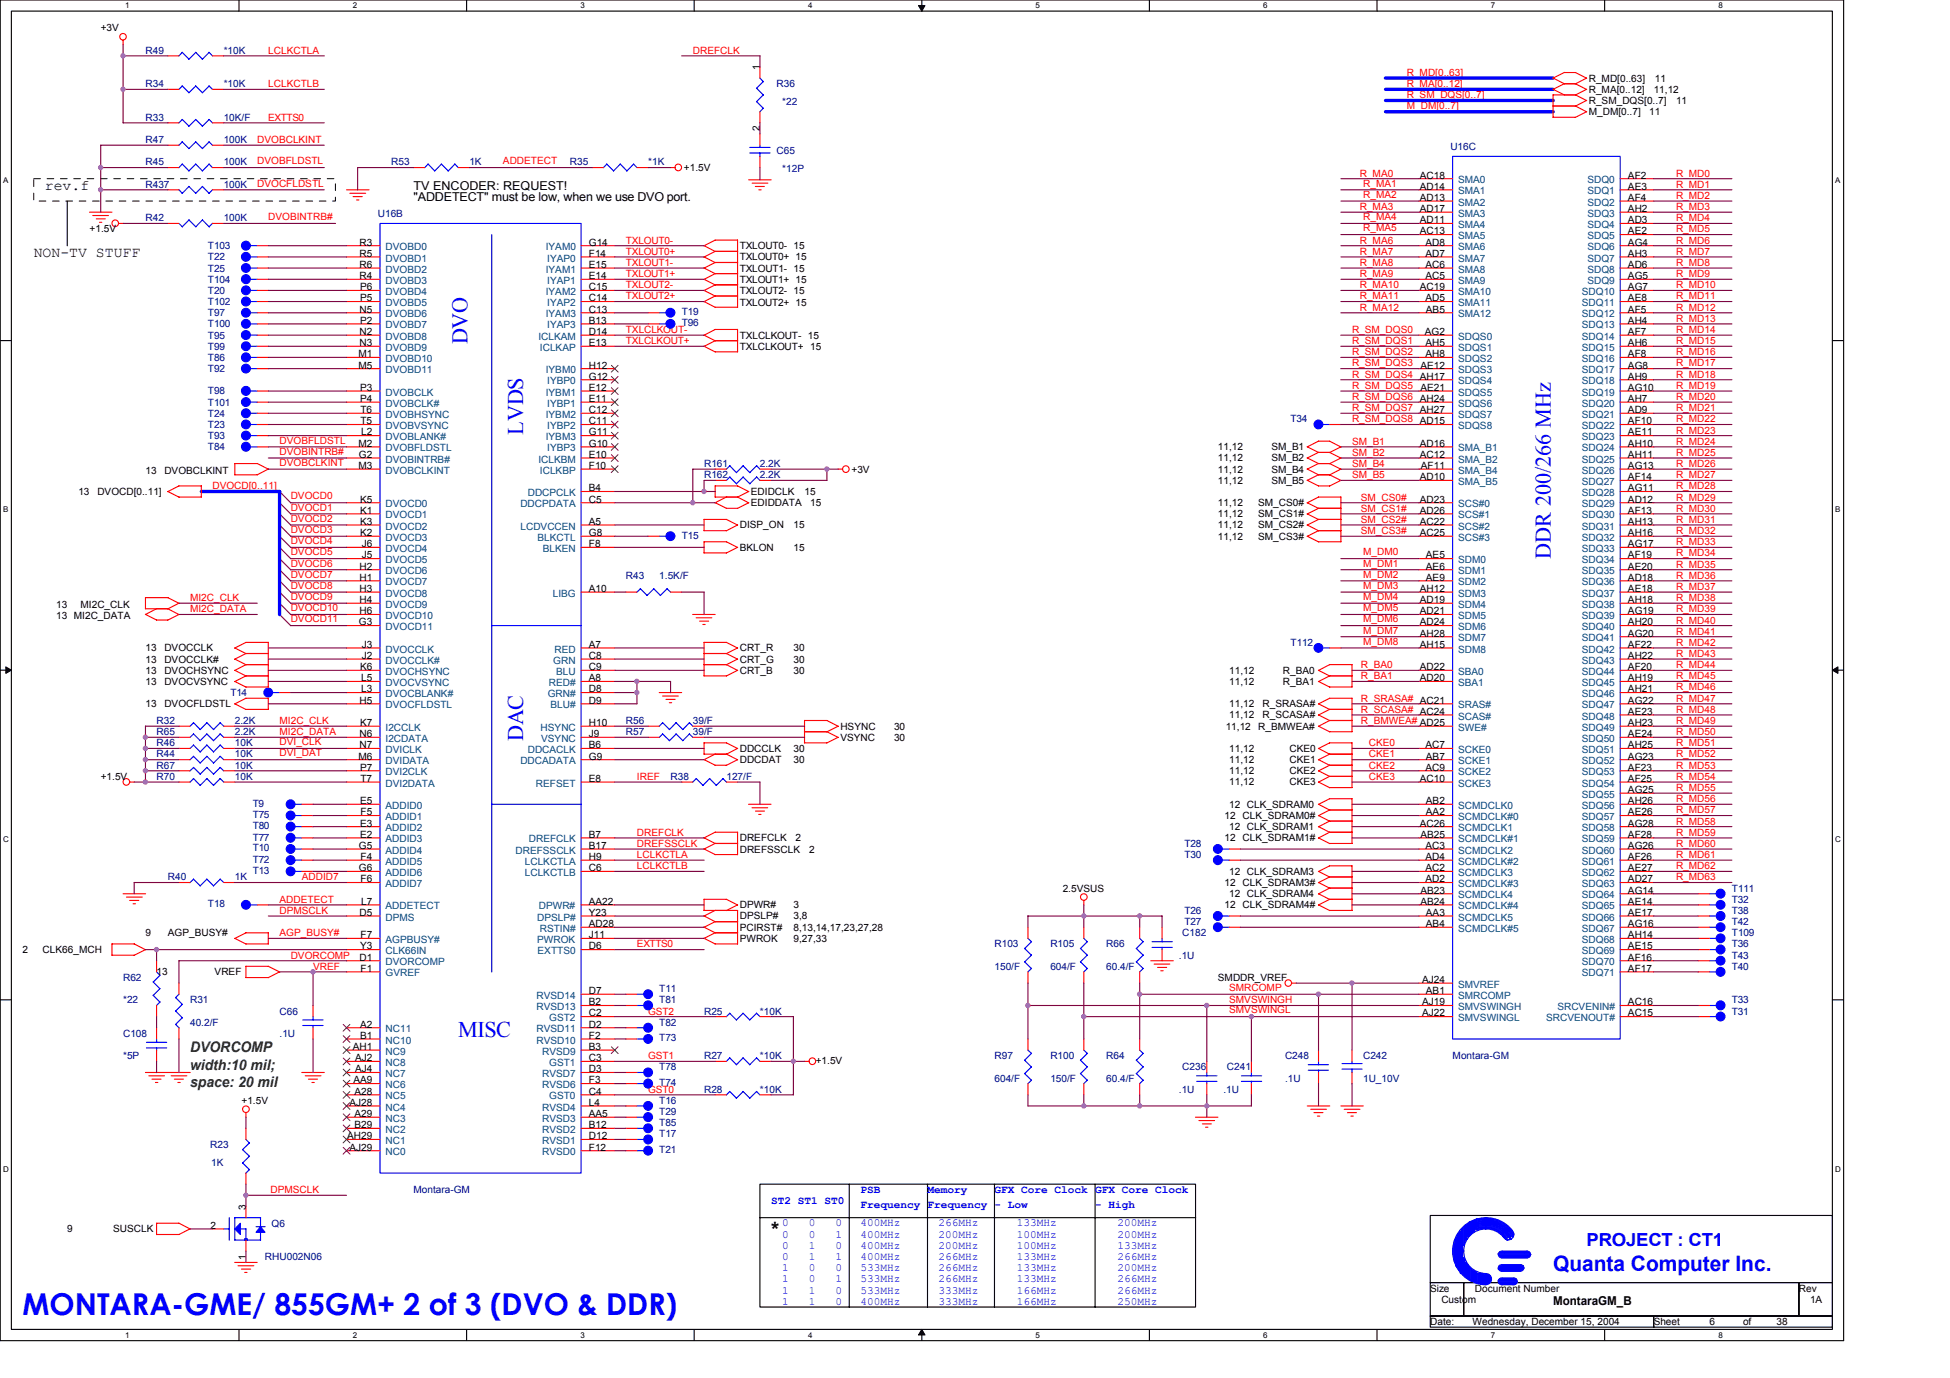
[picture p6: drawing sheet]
<svg xmlns="http://www.w3.org/2000/svg" width="297mm" height="210mm" viewBox="0 0 297 210" stroke-linecap="round" stroke-linejoin="round" font-family="sans-serif">
<defs><g id="words">
<text font-size="4.6" fill="#00f" x="3.4" y="200.3">MONTARA-GME/ 855GM+ 2 of 3 (DVO &amp; DDR)</text>
<g font-size="3.4" fill="#00f">
<text x="71.2" y="52.4" transform="rotate(-90 71.2 52.4)">DVO</text>
<text x="79.7" y="66.2" transform="rotate(-90 79.7 66.2)">LVDS</text>
<text x="236.3" y="85.1" transform="rotate(-90 236.3 85.1)">DDR 200/266 MHz</text>
<text x="79.7" y="112.8" transform="rotate(-90 79.7 112.8)">DAC</text>
<text x="69.8" y="157.9">MISC</text>
</g>
<text font-size="3.2" x="117.5" y="188.5">*</text>
<text font-size="3.2" fill="#00f" x="236.6" y="193.6">Quanta Computer Inc.</text>
<text font-size="2.7" fill="#00f" x="241.7" y="189.7">PROJECT : CT1</text>
<g font-size="2.2">
<text x="6.8" y="29">rev.f</text>
<text x="5.1" y="39.2">NON-TV STUFF</text>
</g>
<g font-size="2.2" fill="#008000">
<text x="29" y="160.3">DVORCOMP</text>
<text x="29" y="162.9">width:10 mil;</text>
<text x="29" y="165.6">space: 20 mil</text>
</g>
<g font-size="1.9">
<text x="63" y="28.9">TV ENCODER: REQUEST!</text>
<text x="63" y="30.6">&quot;ADDETECT&quot; must be low, when we use DVO port.</text>
<text x="236.6" y="198.8">MontaraGM_B</text>
</g>
<g font-size="1.7" fill="#00f">
<text x="117.5" y="183.5">ST2 ST1 ST0</text>
<text x="131.1" y="181.8">PSB</text>
<text x="131.1" y="184">Frequency Frequency - Low</text>
<text x="141.3" y="181.8">Memory</text>
<text x="151.5" y="181.8">GFX Core Clock GFX Core Clock</text>
<text x="166.8" y="184">- High</text>
<text x="119.2" y="186.8">0</text>
<text x="119.2" y="188.5">0</text>
<text x="119.2" y="190.2">0</text>
<text x="119.2" y="191.9">0</text>
<text x="123.2" y="186.8">0</text>
<text x="123.2" y="188.5">0</text>
<text x="123.2" y="190.2">1</text>
<text x="123.2" y="191.9">1</text>
<text x="127.3" y="186.8">0</text>
<text x="127.3" y="188.5">1</text>
<text x="127.3" y="190.2">0</text>
<text x="127.3" y="191.9">1</text>
<text x="131.1" y="186.8">400MHz</text>
<text x="131.1" y="188.5">400MHz</text>
<text x="131.1" y="190.2">400MHz</text>
<text x="131.1" y="191.9">400MHz</text>
<text x="143" y="186.8">266MHz</text>
<text x="143" y="190.2">200MHz</text>
<text x="143" y="191.9">266MHz</text>
<text x="143" y="188.5">200MHz</text>
<text x="154.9" y="186.8">133MHz</text>
<text x="154.9" y="191.9">133MHz</text>
<text x="154.9" y="190.2">100MHz</text>
<text x="154.9" y="188.5">100MHz</text>
<text x="170.2" y="190.2">133MHz</text>
<text x="170.2" y="191.9">266MHz</text>
<text x="170.2" y="188.5">200MHz</text>
<text x="170.2" y="186.8">200MHz</text>
<text x="119.2" y="197">1</text>
<text x="119.2" y="195.3">1</text>
<text x="119.2" y="193.6">1</text>
<text x="123.2" y="197">1</text>
<text x="123.2" y="195.3">0</text>
<text x="123.2" y="193.6">0</text>
<text x="127.3" y="197">0</text>
<text x="127.3" y="195.3">1</text>
<text x="127.3" y="193.6">0</text>
<text x="131.1" y="195.3">533MHz</text>
<text x="131.1" y="197">533MHz</text>
<text x="131.1" y="193.6">533MHz</text>
<text x="143" y="195.3">266MHz</text>
<text x="143" y="193.6">266MHz</text>
<text x="143" y="197">333MHz</text>
<text x="154.9" y="193.6">133MHz</text>
<text x="154.9" y="197">166MHz</text>
<text x="154.9" y="195.3">133MHz</text>
<text x="170.2" y="197">266MHz</text>
<text x="170.2" y="195.3">266MHz</text>
<text x="170.2" y="193.6">200MHz</text>
<text x="119.2" y="198.7">1</text>
<text x="123.2" y="198.7">1</text>
<text x="127.3" y="198.7">0</text>
<text x="131.1" y="198.7">400MHz</text>
<text x="143" y="198.7">333MHz</text>
<text x="154.9" y="198.7">166MHz</text>
<text x="170.2" y="198.7">250MHz</text>
</g>
<g font-size="1.5">
<text x="15.3" y="4.8">+3V</text>
<text x="115.7" y="10.7" transform="rotate(-90 115.7 10.7)">1</text>
<text x="242" y="15.8">R_SM_DQS[0..7]</text>
<text x="242" y="14.1">R_MA[0..12]</text>
<text x="242" y="12.4">R_MD[0..63]</text>
<text x="242" y="17.5">M_DM[0..7]</text>
<text x="251.2" y="17.5">11</text>
<text x="251.9" y="14.1">11,12</text>
<text x="252.1" y="12.4">11</text>
<text x="255.3" y="15.8">11</text>
<text x="115.7" y="20" transform="rotate(-90 115.7 20)">2</text>
<text x="104.2" y="26">+1.5V</text>
<text x="216.3" y="27.2">AC18</text>
<text x="216.3" y="28.9">AD14</text>
<text x="248" y="27.2">AF2</text>
<text x="248" y="28.9">AE3</text>
<text x="13.6" y="35.4">+1.5V</text>
<text x="216.3" y="30.6">AD13</text>
<text x="216.3" y="32.3">AD17</text>
<text x="216.3" y="34">AD11</text>
<text x="216.3" y="35.7">AC13</text>
<text x="248" y="30.6">AF4</text>
<text x="248" y="32.3">AH2</text>
<text x="248" y="34">AD3</text>
<text x="248" y="35.7">AE2</text>
<text x="54.8" y="37.4">R3</text>
<text x="54.8" y="39.1">R5</text>
<text x="54.8" y="40.8">R6</text>
<text x="89.7" y="37.4">G14</text>
<text x="89.7" y="40.8">E15</text>
<text x="89.7" y="39.1">F14</text>
<text x="112.7" y="38">TXLOUT0- 15</text>
<text x="112.7" y="39.7">TXLOUT0+ 15</text>
<text x="112.7" y="41.4">TXLOUT1- 15</text>
<text x="217.1" y="37.4">AD8</text>
<text x="217.1" y="39.1">AD7</text>
<text x="217.1" y="40.8">AC6</text>
<text x="248" y="37.4">AG4</text>
<text x="248" y="39.1">AH3</text>
<text x="248" y="40.8">AD6</text>
<text x="54.8" y="42.5">R4</text>
<text x="54.8" y="47.6">N5</text>
<text x="54.8" y="44.2">P6</text>
<text x="54.8" y="45.9">P5</text>
<text x="89.7" y="44.2">C15</text>
<text x="89.7" y="47.6">C13</text>
<text x="89.7" y="42.5">E14</text>
<text x="89.7" y="45.9">C14</text>
<text x="112.7" y="46.6">TXLOUT2+ 15</text>
<text x="112.7" y="44.8">TXLOUT2- 15</text>
<text x="112.7" y="43.1">TXLOUT1+ 15</text>
<text x="216.3" y="44.2">AC19</text>
<text x="217.1" y="42.5">AC5</text>
<text x="217.1" y="45.9">AD5</text>
<text x="217.2" y="47.6">AB5</text>
<text x="248" y="42.5">AG5</text>
<text x="248" y="44.2">AG7</text>
<text x="248" y="45.9">AE8</text>
<text x="248" y="47.6">AF5</text>
<text x="54.8" y="51">N2</text>
<text x="54.8" y="52.7">N3</text>
<text x="54.8" y="49.3">P2</text>
<text x="89.7" y="49.3">B13</text>
<text x="89.7" y="51">D14</text>
<text x="89.7" y="52.7">E13</text>
<text x="112.7" y="51.6">TXLCLKOUT- 15</text>
<text x="112.7" y="53.3">TXLCLKOUT+ 15</text>
<text x="217" y="51">AG2</text>
<text x="217.1" y="52.7">AH5</text>
<text x="248" y="49.3">AH4</text>
<text x="248" y="51">AF7</text>
<text x="248" y="52.7">AH6</text>
<text x="54.6" y="54.4">M1</text>
<text x="54.6" y="56.1">M5</text>
<text x="54.8" y="59.5">P3</text>
<text x="89.7" y="56.1">H12</text>
<text x="89.7" y="59.5">E12</text>
<text x="89.7" y="57.8">G12</text>
<text x="216.4" y="56.1">AE12</text>
<text x="216.4" y="59.5">AE21</text>
<text x="217.1" y="54.4">AH8</text>
<text x="248" y="54.4">AF8</text>
<text x="248" y="56.1">AG8</text>
<text x="248" y="57.8">AH9</text>
<text x="248" y="59.5">AG10</text>
<text x="54.8" y="61.2">P4</text>
<text x="54.9" y="62.9">T6</text>
<text x="54.9" y="64.6">T5</text>
<text x="89.7" y="62.9">C12</text>
<text x="89.7" y="61.2">E11</text>
<text x="89.7" y="64.6">C11</text>
<text x="248" y="61.2">AH7</text>
<text x="248" y="62.9">AD9</text>
<text x="248" y="64.6">AF10</text>
<text x="54.6" y="68.1">M2</text>
<text x="54.6" y="71.4">M3</text>
<text x="54.7" y="69.7">G2</text>
<text x="55" y="66.3">L2</text>
<text x="89.7" y="66.3">G11</text>
<text x="89.7" y="68.1">G10</text>
<text x="89.7" y="69.7">E10</text>
<text x="89.7" y="71.4">F10</text>
<text x="129.7" y="72">+3V</text>
<text x="185.5" y="68.6">11,12</text>
<text x="185.5" y="70.3">11,12</text>
<text x="185.5" y="72">11,12</text>
<text x="193.7" y="68.6">SM_B1</text>
<text x="193.7" y="70.3">SM_B2</text>
<text x="193.7" y="72">SM_B4</text>
<text x="216.3" y="68.1">AD16</text>
<text x="216.3" y="69.7">AC12</text>
<text x="216.4" y="71.4">AF11</text>
<text x="248" y="66.3">AE11</text>
<text x="248" y="68.1">AH10</text>
<text x="248" y="69.7">AH11</text>
<text x="248" y="71.4">AG13</text>
<text x="11.9" y="75.4">13</text>
<text x="14.8" y="75.4">DVOCD[0..11]</text>
<text x="22.2" y="72.2">13</text>
<text x="25" y="72.2">DVOBCLKINT</text>
<text x="54.8" y="76.6">K5</text>
<text x="89.7" y="74.8">B4</text>
<text x="89.7" y="76.6">C5</text>
<text x="114.4" y="77.1">EDIDDATA</text>
<text x="114.4" y="75.4">EDIDCLK</text>
<text x="122.6" y="75.4">15</text>
<text x="123.4" y="77.1">15</text>
<text x="185.5" y="73.7">11,12</text>
<text x="185.5" y="77.1">11,12</text>
<text x="191.7" y="77.1">SM_CS0#</text>
<text x="193.7" y="73.7">SM_B5</text>
<text x="216.3" y="73.2">AD10</text>
<text x="216.3" y="76.6">AD23</text>
<text x="248" y="73.2">AF14</text>
<text x="248" y="74.8">AG11</text>
<text x="248" y="76.6">AD12</text>
<text x="54.8" y="78.3">K1</text>
<text x="54.8" y="79.9">K3</text>
<text x="54.8" y="81.7">K2</text>
<text x="55.1" y="83.4">J6</text>
<text x="89.7" y="81.7">G8</text>
<text x="89.7" y="83.4">F8</text>
<text x="89.7" y="79.9">A5</text>
<text x="112.7" y="80.5">DISP_ON</text>
<text x="112.7" y="83.9">BKLON</text>
<text x="120.9" y="83.9">15</text>
<text x="120.9" y="80.5">15</text>
<text x="185.5" y="80.5">11,12</text>
<text x="185.5" y="82.2">11,12</text>
<text x="185.5" y="78.8">11,12</text>
<text x="191.7" y="80.5">SM_CS2#</text>
<text x="191.7" y="82.2">SM_CS3#</text>
<text x="191.7" y="78.8">SM_CS1#</text>
<text x="216.3" y="78.3">AD26</text>
<text x="216.3" y="79.9">AC22</text>
<text x="216.3" y="81.7">AC25</text>
<text x="248" y="78.3">AF13</text>
<text x="248" y="79.9">AH13</text>
<text x="248" y="81.7">AH16</text>
<text x="248" y="83.4">AG17</text>
<text x="54.8" y="86.8">H2</text>
<text x="54.8" y="88.5">H1</text>
<text x="55.1" y="85.1">J5</text>
<text x="217.2" y="85.1">AE5</text>
<text x="217.2" y="86.8">AE6</text>
<text x="217.2" y="88.5">AE9</text>
<text x="248" y="85.1">AF19</text>
<text x="248" y="86.8">AE20</text>
<text x="248" y="88.5">AD18</text>
<text x="8.5" y="92.6">13</text>
<text x="8.5" y="94.3">13 MI2C_DATA</text>
<text x="12.3" y="92.6">MI2C_CLK</text>
<text x="54.7" y="95.3">G3</text>
<text x="54.8" y="90.2">H3</text>
<text x="54.8" y="91.9">H4</text>
<text x="54.8" y="93.6">H6</text>
<text x="89.7" y="90.2">A10</text>
<text x="216.3" y="90.2">AH12</text>
<text x="216.3" y="91.9">AD19</text>
<text x="216.3" y="93.6">AD21</text>
<text x="216.3" y="95.3">AD24</text>
<text x="248" y="90.2">AE18</text>
<text x="248" y="91.9">AH18</text>
<text x="248" y="93.6">AG19</text>
<text x="248" y="95.3">AH20</text>
<text x="22.2" y="99.2">13</text>
<text x="22.2" y="100.9">13</text>
<text x="25" y="99.2">DVOCCLK</text>
<text x="25" y="100.9">DVOCCLK#</text>
<text x="55.1" y="98.7">J3</text>
<text x="55.1" y="100.4">J2</text>
<text x="89.7" y="98.7">A7</text>
<text x="89.7" y="100.4">C8</text>
<text x="112.7" y="99.2">CRT_R</text>
<text x="112.7" y="100.9">CRT_G</text>
<text x="120.9" y="99.2">30</text>
<text x="120.9" y="100.9">30</text>
<text x="216.3" y="97">AH28</text>
<text x="216.3" y="98.7">AH15</text>
<text x="248" y="97">AG20</text>
<text x="248" y="98.7">AF22</text>
<text x="248" y="100.4">AH22</text>
<text x="22.2" y="102.6">13</text>
<text x="22.2" y="104.3">13</text>
<text x="22.2" y="107.7">13</text>
<text x="25" y="102.6">DVOCHSYNC</text>
<text x="25" y="104.3">DVOCVSYNC</text>
<text x="25" y="107.7">DVOCFLDSTL</text>
<text x="54.8" y="107.2">H5</text>
<text x="54.8" y="102.1">K6</text>
<text x="55" y="103.8">L5</text>
<text x="55" y="105.5">L3</text>
<text x="89.7" y="103.8">A8</text>
<text x="89.7" y="105.5">D8</text>
<text x="89.7" y="102.1">C9</text>
<text x="89.7" y="107.2">D9</text>
<text x="112.7" y="102.6">CRT_B</text>
<text x="120.9" y="102.6">30</text>
<text x="187.2" y="107.7">11,12</text>
<text x="187.2" y="102.6">11,12</text>
<text x="187.2" y="104.3">11,12</text>
<text x="192.3" y="107.7">R_SRASA#</text>
<text x="195.4" y="102.6">R_BA0</text>
<text x="195.4" y="104.3">R_BA1</text>
<text x="216.3" y="102.1">AD22</text>
<text x="216.3" y="103.8">AD20</text>
<text x="248" y="102.1">AF20</text>
<text x="248" y="103.8">AH19</text>
<text x="248" y="105.5">AH21</text>
<text x="248" y="107.2">AG22</text>
<text x="54.8" y="112.3">N6</text>
<text x="54.8" y="114">N7</text>
<text x="54.8" y="110.6">K7</text>
<text x="89.7" y="110.6">H10</text>
<text x="89.7" y="112.3">J9</text>
<text x="89.7" y="114">B6</text>
<text x="128" y="112.8">VSYNC</text>
<text x="128" y="111.1">HSYNC</text>
<text x="136.2" y="111.1">30</text>
<text x="136.2" y="112.8">30</text>
<text x="186.7" y="111.1">11,12</text>
<text x="187.2" y="109.4">11,12</text>
<text x="191.7" y="111.1">R_BMWEA#</text>
<text x="192.3" y="109.4">R_SCASA#</text>
<text x="217.1" y="114">AC7</text>
<text x="248" y="108.9">AE23</text>
<text x="248" y="110.6">AH23</text>
<text x="248" y="112.3">AE24</text>
<text x="248" y="114">AH25</text>
<text x="15.3" y="118.8">+1.5V</text>
<text x="54.6" y="115.7">M6</text>
<text x="54.8" y="117.4">P7</text>
<text x="54.9" y="119.1">T7</text>
<text x="89.7" y="115.7">G9</text>
<text x="89.7" y="119.1">E8</text>
<text x="112.7" y="114.5">DDCCLK</text>
<text x="112.7" y="116.2">DDCDAT</text>
<text x="120.9" y="114.5">30</text>
<text x="120.9" y="116.2">30</text>
<text x="187.2" y="114.5">11,12</text>
<text x="187.2" y="116.2">11,12</text>
<text x="187.2" y="119.6">11,12</text>
<text x="187.2" y="117.9">11,12</text>
<text x="196.4" y="114.5">CKE0</text>
<text x="196.4" y="116.2">CKE1</text>
<text x="196.4" y="119.6">CKE3</text>
<text x="196.4" y="117.9">CKE2</text>
<text x="216.3" y="119.1">AC10</text>
<text x="217.1" y="117.4">AC9</text>
<text x="217.2" y="115.7">AB7</text>
<text x="248" y="115.7">AG23</text>
<text x="248" y="117.4">AF23</text>
<text x="248" y="119.1">AF25</text>
<text x="54.8" y="122.5">E5</text>
<text x="54.8" y="125.9">E3</text>
<text x="54.9" y="124.2">F5</text>
<text x="186.5" y="124.8">12 CLK_SDRAM0#</text>
<text x="187.2" y="123">12 CLK_SDRAM0</text>
<text x="216.3" y="125.9">AC26</text>
<text x="217.2" y="122.5">AB2</text>
<text x="217.2" y="124.2">AA2</text>
<text x="248" y="120.8">AG25</text>
<text x="248" y="122.5">AH26</text>
<text x="248" y="124.2">AE26</text>
<text x="248" y="125.9">AG28</text>
<text x="54.7" y="129.3">G5</text>
<text x="54.8" y="127.6">E2</text>
<text x="54.9" y="131">F4</text>
<text x="89.7" y="127.6">B7</text>
<text x="89.7" y="129.3">B17</text>
<text x="89.7" y="131">H9</text>
<text x="112.7" y="128.1">DREFCLK</text>
<text x="112.7" y="129.9">DREFSSCLK</text>
<text x="121.2" y="128.1">2</text>
<text x="123.2" y="129.9">2</text>
<text x="186.5" y="128.1">12 CLK_SDRAM1#</text>
<text x="187.2" y="126.4">12 CLK_SDRAM1</text>
<text x="216.4" y="127.6">AB25</text>
<text x="217.1" y="129.3">AC3</text>
<text x="217.1" y="131">AD4</text>
<text x="248" y="127.6">AF28</text>
<text x="248" y="129.3">AG26</text>
<text x="248" y="131">AF26</text>
<text x="54.7" y="132.7">G6</text>
<text x="54.9" y="134.4">F6</text>
<text x="55" y="137.8">L7</text>
<text x="89.7" y="132.7">C6</text>
<text x="89.7" y="137.8">AA22</text>
<text x="161.9" y="135.8">2.5VSUS</text>
<text x="186.5" y="135">12 CLK_SDRAM3#</text>
<text x="187.2" y="133.3">12 CLK_SDRAM3</text>
<text x="187.2" y="136.7">12 CLK_SDRAM4</text>
<text x="216.4" y="136.1">AB23</text>
<text x="216.4" y="137.8">AB24</text>
<text x="217.1" y="132.7">AC2</text>
<text x="217.1" y="134.4">AD2</text>
<text x="248" y="132.7">AE27</text>
<text x="248" y="134.4">AD27</text>
<text x="248" y="136.1">AG14</text>
<text x="248" y="137.8">AE14</text>
<text x="22.2" y="142.6">9</text>
<text x="25.6" y="142.6">AGP_BUSY#</text>
<text x="54.8" y="139.5">D5</text>
<text x="54.9" y="142.9">F7</text>
<text x="89.7" y="139.5">Y23</text>
<text x="89.7" y="141.2">AD28</text>
<text x="89.7" y="142.9">J11</text>
<text x="112.7" y="141.8">PCIRST#</text>
<text x="112.7" y="140.1">DPSLP#</text>
<text x="112.7" y="138.4">DPWR#</text>
<text x="112.7" y="143.5">PWROK</text>
<text x="120.9" y="140.1">3,8</text>
<text x="120.9" y="138.4">3</text>
<text x="120.9" y="141.8">8,13,14,17,23,27,28</text>
<text x="120.9" y="143.5">9,27,33</text>
<text x="186.5" y="138.4">12 CLK_SDRAM4#</text>
<text x="217.2" y="139.5">AA3</text>
<text x="217.2" y="141.2">AB4</text>
<text x="248" y="139.5">AE17</text>
<text x="248" y="141.2">AG16</text>
<text x="248" y="142.9">AH14</text>
<text x="3.4" y="145.2">2</text>
<text x="6.5" y="145.2">CLK66_MCH</text>
<text x="23.9" y="148.6">13</text>
<text x="32.7" y="148.6">VREF</text>
<text x="54.8" y="146.3">D1</text>
<text x="54.9" y="144.6">Y3</text>
<text x="54.9" y="148">F1</text>
<text x="89.7" y="144.6">D6</text>
<text x="185.5" y="149.4">SMDDR_VREF</text>
<text x="216.6" y="149.7">AJ24</text>
<text x="248" y="144.6">AE15</text>
<text x="248" y="146.3">AF16</text>
<text x="248" y="148">AF17</text>
<text x="89.7" y="154.8">C2</text>
<text x="89.7" y="153.1">B2</text>
<text x="89.7" y="151.4">D7</text>
<text x="216.6" y="153.1">AJ19</text>
<text x="216.6" y="154.8">AJ22</text>
<text x="217.2" y="151.4">AB1</text>
<text x="248" y="154.8">AC15</text>
<text x="248" y="153.1">AC16</text>
<text x="53.7" y="159.9">AH1</text>
<text x="54.1" y="161.6">AJ2</text>
<text x="54.8" y="158.2">B1</text>
<text x="54.8" y="156.5">A2</text>
<text x="89.7" y="161.6">C3</text>
<text x="89.7" y="159.9">B3</text>
<text x="89.7" y="158.2">F2</text>
<text x="89.7" y="156.5">D2</text>
<text x="53.8" y="165">AA9</text>
<text x="54" y="166.8">A28</text>
<text x="54.1" y="163.3">AJ4</text>
<text x="89.7" y="166.8">C4</text>
<text x="89.7" y="165">F3</text>
<text x="89.7" y="163.3">D3</text>
<text x="124.3" y="162">+1.5V</text>
<text x="36.8" y="168.1">+1.5V</text>
<text x="52.9" y="173.5">AH29</text>
<text x="53.2" y="168.4">AJ28</text>
<text x="54" y="171.9">B29</text>
<text x="54" y="170.2">A29</text>
<text x="89.7" y="173.5">D12</text>
<text x="89.7" y="171.9">B12</text>
<text x="89.7" y="170.2">AA5</text>
<text x="89.7" y="168.4">L4</text>
<text x="53.2" y="175.3">AJ29</text>
<text x="89.7" y="175.3">F12</text>
<text x="37.4" y="184.3" transform="rotate(-90 37.4 184.3)">3</text>
<text x="10.2" y="187.7">9</text>
<text x="17.2" y="187.7">SUSCLK</text>
<text x="32" y="187.2">2</text>
<text x="37.4" y="191.9" transform="rotate(-90 37.4 191.9)">1</text>
<text x="217.9" y="196.7">Size</text>
<text x="224.7" y="196.7">Document Number</text>
<text x="274" y="196.7">Rev</text>
<text x="217.9" y="201.8">Date:</text>
<text x="219.6" y="198.4">Custom</text>
<text x="224.3" y="201.8">Wednesday, December 15, 2004</text>
<text x="251.9" y="201.8">Sheet</text>
<text x="260.4" y="201.8">6</text>
<text x="265.5" y="201.8">of</text>
<text x="270.6" y="201.8">38</text>
<text x="275.7" y="198.4">1A</text>
</g>
<g font-size="1.5" fill="#000080">
<text x="22.2" y="8.2">R49</text>
<text x="34.1" y="8.2">*10K</text>
<text x="22.2" y="13.3">R34</text>
<text x="34.1" y="13.3">*10K</text>
<text x="118.3" y="13.3">R36</text>
<text x="119.2" y="16">*22</text>
<text x="22.2" y="21.8">R47</text>
<text x="22.2" y="18.4">R33</text>
<text x="34.1" y="21.8">100K</text>
<text x="34.1" y="18.4">10K/F</text>
<text x="118.3" y="23.5">C65</text>
<text x="220.9" y="22.8">U16C</text>
<text x="22.2" y="28.6">R437</text>
<text x="22.2" y="25.2">R45</text>
<text x="34.1" y="28.6">100K</text>
<text x="34.1" y="25.2">100K</text>
<text x="59.6" y="25.2">R53</text>
<text x="71.5" y="25.2">1K</text>
<text x="86.8" y="25.2">R35</text>
<text x="98.7" y="25.2">*1K</text>
<text x="119.2" y="26.2">*12P</text>
<text x="22.2" y="33.7">R42</text>
<text x="34.1" y="33.7">100K</text>
<text x="57.5" y="33">U16B</text>
<text x="31.7" y="39.7">T22</text>
<text x="31.7" y="38">T103</text>
<text x="31.7" y="41.4">T25</text>
<text x="31.7" y="44.8">T20</text>
<text x="31.7" y="43.1">T104</text>
<text x="31.7" y="46.5">T102</text>
<text x="31.7" y="53.3">T99</text>
<text x="31.7" y="49.9">T100</text>
<text x="31.7" y="51.6">T95</text>
<text x="31.7" y="48.2">T97</text>
<text x="103.8" y="49.7">T96</text>
<text x="103.8" y="48">T19</text>
<text x="31.7" y="56.7">T92</text>
<text x="31.7" y="55">T86</text>
<text x="31.7" y="61.8">T101</text>
<text x="31.7" y="60.1">T98</text>
<text x="31.7" y="65.2">T23</text>
<text x="31.7" y="63.5">T24</text>
<text x="196.6" y="64.3">T34</text>
<text x="31.7" y="68.6">T84</text>
<text x="31.7" y="66.9">T93</text>
<text x="107.2" y="71.1">R161</text>
<text x="115.8" y="71.1">2.2K</text>
<text x="107.2" y="72.8">R162</text>
<text x="115.8" y="72.8">2.2K</text>
<text x="103.8" y="82">T15</text>
<text x="95.3" y="88.2">R43</text>
<text x="100.4" y="88.2">1.5K/F</text>
<text x="196.6" y="98.4">T112</text>
<text x="35.1" y="106">T14</text>
<text x="23.9" y="110.3">R32</text>
<text x="23.9" y="112">R65</text>
<text x="23.9" y="113.7">R46</text>
<text x="35.8" y="110.3">2.2K</text>
<text x="35.8" y="112">2.2K</text>
<text x="35.8" y="113.7">10K</text>
<text x="95.3" y="110.3">R56</text>
<text x="95.3" y="112">R57</text>
<text x="105.5" y="110.3">39/F</text>
<text x="105.5" y="112">39/F</text>
<text x="23.9" y="117.1">R67</text>
<text x="23.9" y="115.4">R44</text>
<text x="23.9" y="118.8">R70</text>
<text x="35.8" y="117.1">10K</text>
<text x="35.8" y="115.4">10K</text>
<text x="35.8" y="118.8">10K</text>
<text x="102.1" y="118.8">R38</text>
<text x="110.7" y="118.8">127/F</text>
<text x="38.5" y="122.9">T9</text>
<text x="38.5" y="124.6">T75</text>
<text x="38.5" y="131.4">T72</text>
<text x="38.5" y="128.1">T77</text>
<text x="38.5" y="126.3">T80</text>
<text x="38.5" y="129.7">T10</text>
<text x="180.4" y="129">T28</text>
<text x="180.4" y="130.7">T30</text>
<text x="25.6" y="134.1">R40</text>
<text x="35.8" y="134.1">1K</text>
<text x="38.5" y="133.1">T13</text>
<text x="263.8" y="135.8">T111</text>
<text x="263.8" y="137.5">T32</text>
<text x="31.7" y="138.2">T18</text>
<text x="180.1" y="142.6">C182</text>
<text x="180.4" y="139.2">T26</text>
<text x="180.4" y="140.9">T27</text>
<text x="263.8" y="142.6">T109</text>
<text x="263.8" y="140.9">T42</text>
<text x="263.8" y="139.2">T38</text>
<text x="18.8" y="149.4">R62</text>
<text x="151.5" y="144.3">R103</text>
<text x="151.5" y="147.7">150/F</text>
<text x="160" y="144.3">R105</text>
<text x="160" y="147.7">604/F</text>
<text x="168.5" y="144.3">R66</text>
<text x="168.5" y="147.7">60.4/F</text>
<text x="179.6" y="146">.1U</text>
<text x="263.8" y="146">T43</text>
<text x="263.8" y="147.7">T40</text>
<text x="263.8" y="144.3">T36</text>
<text x="18.8" y="152.8">*22</text>
<text x="29" y="152.8">R31</text>
<text x="42.6" y="154.5">C66</text>
<text x="100.4" y="152.8">T81</text>
<text x="100.4" y="151.1">T11</text>
<text x="107.2" y="154.5">R25</text>
<text x="115.8" y="154.5">*10K</text>
<text x="263.8" y="154.5">T31</text>
<text x="263.8" y="152.8">T33</text>
<text x="18.8" y="157.9">C108</text>
<text x="18.8" y="161.3">*5P</text>
<text x="29" y="156.2">40.2/F</text>
<text x="42.6" y="157.9">.1U</text>
<text x="100.4" y="156.2">T82</text>
<text x="100.4" y="158.6">T73</text>
<text x="107.2" y="161.3">R27</text>
<text x="115.8" y="161.3">*10K</text>
<text x="151.5" y="161.3">R97</text>
<text x="160" y="161.3">R100</text>
<text x="168.5" y="161.3">R64</text>
<text x="195.7" y="161.3">C248</text>
<text x="207.6" y="161.3">C242</text>
<text x="221.3" y="161.3">Montara-GM</text>
<text x="100.4" y="165.4">T74</text>
<text x="100.4" y="163">T78</text>
<text x="107.2" y="166.4">R28</text>
<text x="115.8" y="166.4">*10K</text>
<text x="151.5" y="164.7">604/F</text>
<text x="160" y="164.7">150/F</text>
<text x="168.5" y="164.7">60.4/F</text>
<text x="179.6" y="166.4">.1U</text>
<text x="180.1" y="163">C236</text>
<text x="186.4" y="166.4">.1U</text>
<text x="186.9" y="163">C241</text>
<text x="195.7" y="164.7">.1U</text>
<text x="207.6" y="164.7">1U_10V</text>
<text x="100.4" y="173.2">T17</text>
<text x="100.4" y="168.1">T16</text>
<text x="100.4" y="171.6">T85</text>
<text x="100.4" y="169.8">T29</text>
<text x="32" y="174.9">R23</text>
<text x="32.2" y="177.7">1K</text>
<text x="100.4" y="175.6">T21</text>
<text x="63" y="181.8">Montara-GM</text>
<text x="40.4" y="192">RHU002N06</text>
<text x="41.4" y="186.9">Q6</text>
</g>
<g font-size="1.5" fill="#f00">
<text x="40.9" y="8.2">LCLKCTLA</text>
<text x="105.5" y="8.2">DREFCLK</text>
<text x="214.3" y="11.6">R_MD[0..63]</text>
<text x="40.9" y="13.3">LCLKCTLB</text>
<text x="214.3" y="16.7">M_DM[0..7]</text>
<text x="214.3" y="15">R_SM_DQS[0..7]</text>
<text x="214.3" y="13.3">R_MA[0..12]</text>
<text x="39.2" y="21.8">DVOBCLKINT</text>
<text x="40.9" y="18.4">EXTTS0</text>
<text x="39.2" y="28.4">DVOCFLDSTL</text>
<text x="39.2" y="25">DVOBFLDSTL</text>
<text x="76.6" y="25">ADDETECT</text>
<text x="207.1" y="26.9">R_MA0</text>
<text x="207.6" y="28.4">R_MA1</text>
<text x="255.3" y="28.6">R_MD1</text>
<text x="255.3" y="26.9">R_MD0</text>
<text x="40.9" y="33.5">DVOBINTRB#</text>
<text x="207.1" y="32">R_MA3</text>
<text x="207.6" y="30.1">R_MA2</text>
<text x="207.6" y="35.2">R_MA5</text>
<text x="207.6" y="33.5">R_MA4</text>
<text x="255.3" y="30.3">R_MD2</text>
<text x="255.3" y="32">R_MD3</text>
<text x="255.3" y="35.4">R_MD5</text>
<text x="255.3" y="33.7">R_MD4</text>
<text x="95.3" y="40.5">TXLOUT1-</text>
<text x="95.3" y="37.1">TXLOUT0-</text>
<text x="95.3" y="38.8">TXLOUT0+</text>
<text x="207.1" y="40.5">R_MA8</text>
<text x="207.1" y="38.8">R_MA7</text>
<text x="207.1" y="37.1">R_MA6</text>
<text x="255.3" y="38.8">R_MD7</text>
<text x="255.3" y="37.1">R_MD6</text>
<text x="255.3" y="40.5">R_MD8</text>
<text x="95.3" y="43.9">TXLOUT2-</text>
<text x="95.3" y="45.6">TXLOUT2+</text>
<text x="95.3" y="42.2">TXLOUT1+</text>
<text x="207.1" y="45.6">R_MA11</text>
<text x="207.1" y="47.3">R_MA12</text>
<text x="207.1" y="43.9">R_MA10</text>
<text x="207.1" y="42.2">R_MA9</text>
<text x="255.3" y="42.2">R_MD9</text>
<text x="255.3" y="43.9">R_MD10</text>
<text x="255.3" y="45.6">R_MD11</text>
<text x="255.3" y="47.3">R_MD12</text>
<text x="95.3" y="50.7">TXLCLKOUT-</text>
<text x="95.3" y="52.4">TXLCLKOUT+</text>
<text x="205.9" y="52.4">R_SM_DQS1</text>
<text x="205.9" y="50.7">R_SM_DQS0</text>
<text x="255.3" y="49">R_MD13</text>
<text x="255.3" y="50.7">R_MD14</text>
<text x="255.3" y="52.4">R_MD15</text>
<text x="205.9" y="55.8">R_SM_DQS3</text>
<text x="205.9" y="59.2">R_SM_DQS5</text>
<text x="205.9" y="54.1">R_SM_DQS2</text>
<text x="205.9" y="57.5">R_SM_DQS4 AH17</text>
<text x="255.3" y="55.8">R_MD17</text>
<text x="255.3" y="59.2">R_MD19</text>
<text x="255.3" y="57.5">R_MD18</text>
<text x="255.3" y="54.1">R_MD16</text>
<text x="205.9" y="62.6">R_SM_DQS7 AH27</text>
<text x="205.9" y="60.9">R_SM_DQS6 AH24</text>
<text x="205.9" y="64.3">R_SM_DQS8 AD15</text>
<text x="255.3" y="60.9">R_MD20</text>
<text x="255.3" y="64.3">R_MD22</text>
<text x="255.3" y="62.6">R_MD21</text>
<text x="42.6" y="71">DVOBCLKINT</text>
<text x="42.6" y="67.6">DVOBFLDSTL</text>
<text x="42.6" y="69.3">DVOBINTRB#</text>
<text x="205.9" y="67.7">SM_B1</text>
<text x="205.9" y="69.4">SM_B2</text>
<text x="205.9" y="71.1">SM_B4</text>
<text x="255.3" y="69.4">R_MD25</text>
<text x="255.3" y="66">R_MD23</text>
<text x="255.3" y="71.1">R_MD26</text>
<text x="255.3" y="67.7">R_MD24</text>
<text x="32.4" y="74.5">DVOCD[0..11]</text>
<text x="44.3" y="77.8">DVOCD1</text>
<text x="44.3" y="76.1">DVOCD0</text>
<text x="205.9" y="72.8">SM_B5</text>
<text x="207.3" y="78">SM_CS1#</text>
<text x="207.3" y="76.2">SM_CS0#</text>
<text x="255.3" y="74.5">R_MD28</text>
<text x="255.3" y="78">R_MD30</text>
<text x="255.3" y="76.2">R_MD29</text>
<text x="255.3" y="72.8">R_MD27</text>
<text x="44.3" y="81.2">DVOCD3</text>
<text x="44.3" y="79.5">DVOCD2</text>
<text x="44.3" y="82.9">DVOCD4</text>
<text x="207.3" y="81.3">SM_CS3#</text>
<text x="207.3" y="79.6">SM_CS2#</text>
<text x="255.3" y="81.3">R_MD32</text>
<text x="255.3" y="83.1">R_MD33</text>
<text x="255.3" y="79.6">R_MD31</text>
<text x="44.3" y="84.6">DVOCD5</text>
<text x="44.3" y="89.7">DVOCD8</text>
<text x="44.3" y="88">DVOCD7</text>
<text x="44.3" y="86.3">DVOCD6</text>
<text x="207.6" y="84.6">M_DM0</text>
<text x="207.6" y="86.3">M_DM1</text>
<text x="207.6" y="89.7">M_DM3</text>
<text x="207.6" y="88">M_DM2</text>
<text x="255.3" y="86.5">R_MD35</text>
<text x="255.3" y="88.2">R_MD36</text>
<text x="255.3" y="89.9">R_MD37</text>
<text x="255.3" y="84.8">R_MD34</text>
<text x="29" y="93.3">MI2C_DATA</text>
<text x="29" y="91.6">MI2C_CLK</text>
<text x="44.3" y="93.1">DVOCD10</text>
<text x="44.3" y="94.8">DVOCD11</text>
<text x="44.3" y="91.4">DVOCD9</text>
<text x="207.6" y="94.8">M_DM6</text>
<text x="207.6" y="93.1">M_DM5</text>
<text x="207.6" y="91.4">M_DM4</text>
<text x="255.3" y="91.6">R_MD38</text>
<text x="255.3" y="95">R_MD40</text>
<text x="255.3" y="93.3">R_MD39</text>
<text x="207.3" y="101.8">R_BA0</text>
<text x="207.6" y="96.5">M_DM7</text>
<text x="207.6" y="98.2">M_DM8</text>
<text x="255.3" y="101.8">R_MD44</text>
<text x="255.3" y="100.1">R_MD43</text>
<text x="255.3" y="98.4">R_MD42</text>
<text x="255.3" y="96.7">R_MD41</text>
<text x="207.3" y="106.9">R_SRASA# AC21</text>
<text x="207.3" y="103.5">R_BA1</text>
<text x="255.3" y="105.2">R_MD46</text>
<text x="255.3" y="106.9">R_MD47</text>
<text x="255.3" y="103.5">R_MD45</text>
<text x="42.6" y="112">MI2C_DATA</text>
<text x="42.6" y="110.3">MI2C_CLK</text>
<text x="42.6" y="113.5">DVI_CLK</text>
<text x="207.3" y="108.6">R_SCASA# AC24</text>
<text x="207.3" y="110.3">R_BMWEA# AD25</text>
<text x="208.5" y="113.7">CKE0</text>
<text x="255.3" y="113.7">R_MD51</text>
<text x="255.3" y="108.6">R_MD48</text>
<text x="255.3" y="110.3">R_MD49</text>
<text x="255.3" y="112">R_MD50</text>
<text x="42.6" y="115.2">DVI_DAT</text>
<text x="97" y="118.8">IREF</text>
<text x="208.5" y="118.8">CKE3</text>
<text x="208.5" y="117.1">CKE2</text>
<text x="208.5" y="115.4">CKE1</text>
<text x="255.3" y="118.8">R_MD54</text>
<text x="255.3" y="117.1">R_MD53</text>
<text x="255.3" y="115.4">R_MD52</text>
<text x="255.3" y="120.5">R_MD55</text>
<text x="255.3" y="125.6">R_MD58</text>
<text x="255.3" y="122.2">R_MD56</text>
<text x="255.3" y="123.9">R_MD57</text>
<text x="97" y="130.7">LCLKCTLA</text>
<text x="97" y="127.3">DREFCLK</text>
<text x="97" y="129">DREFSSCLK</text>
<text x="255.3" y="129">R_MD60</text>
<text x="255.3" y="130.7">R_MD61</text>
<text x="255.3" y="127.3">R_MD59</text>
<text x="42.6" y="137.5">ADDETECT</text>
<text x="46" y="134.1">ADDID7</text>
<text x="97" y="132.4">LCLKCTLB</text>
<text x="255.3" y="132.4">R_MD62</text>
<text x="255.3" y="134.1">R_MD63</text>
<text x="42.6" y="139.2">DPMSCLK</text>
<text x="42.6" y="142.6">AGP_BUSY#</text>
<text x="44.3" y="146">DVORCOMP</text>
<text x="47.7" y="147.7">VREF</text>
<text x="97" y="144.3">EXTTS0</text>
<text x="98.7" y="154.5">GST2</text>
<text x="187.2" y="151">SMRCOMP</text>
<text x="187.2" y="152.8">SMVSWINGH</text>
<text x="187.2" y="154.4">SMVSWINGL</text>
<text x="98.7" y="161.3">GST1</text>
<text x="98.7" y="166.4">GST0</text>
<text x="41.2" y="181.8">DPMSCLK</text>
</g>
<g font-size="1.5" fill="#004080">
<text x="222.1" y="27.9">SMA0</text>
<text x="222.1" y="29.6">SMA1</text>
<text x="241.8" y="27.9">SDQ0</text>
<text x="241.8" y="29.6">SDQ1</text>
<text x="222.1" y="31.3">SMA2</text>
<text x="222.1" y="33">SMA3</text>
<text x="222.1" y="34.7">SMA4</text>
<text x="241.8" y="31.3">SDQ2</text>
<text x="241.8" y="33">SDQ3</text>
<text x="241.8" y="34.7">SDQ4</text>
<text x="58.7" y="38.1">DVOBD0</text>
<text x="58.7" y="39.8">DVOBD1</text>
<text x="58.7" y="41.5">DVOBD2</text>
<text x="83.1" y="38.1">IYAM0</text>
<text x="83.1" y="41.5">IYAM1</text>
<text x="83.4" y="39.8">IYAP0</text>
<text x="222.1" y="36.4">SMA5</text>
<text x="222.1" y="38.1">SMA6</text>
<text x="222.1" y="39.8">SMA7</text>
<text x="222.1" y="41.5">SMA8</text>
<text x="241.8" y="36.4">SDQ5</text>
<text x="241.8" y="38.1">SDQ6</text>
<text x="241.8" y="39.8">SDQ7</text>
<text x="241.8" y="41.5">SDQ8</text>
<text x="58.7" y="43.2">DVOBD3</text>
<text x="58.7" y="44.9">DVOBD4</text>
<text x="58.7" y="46.6">DVOBD5</text>
<text x="83.1" y="44.9">IYAM2</text>
<text x="83.4" y="43.2">IYAP1</text>
<text x="83.4" y="46.6">IYAP2</text>
<text x="222.1" y="43.2">SMA9</text>
<text x="222.1" y="44.9">SMA10</text>
<text x="222.1" y="46.6">SMA11</text>
<text x="241" y="44.9">SDQ10</text>
<text x="241" y="46.6">SDQ11</text>
<text x="241.8" y="43.2">SDQ9</text>
<text x="58.7" y="48.3">DVOBD6</text>
<text x="58.7" y="50">DVOBD7</text>
<text x="58.7" y="51.8">DVOBD8</text>
<text x="58.7" y="53.4">DVOBD9</text>
<text x="82" y="51.8">ICLKAM</text>
<text x="82.3" y="53.4">ICLKAP</text>
<text x="83.1" y="48.3">IYAM3</text>
<text x="83.4" y="50">IYAP3</text>
<text x="222.1" y="48.3">SMA12</text>
<text x="222.1" y="51.8">SDQS0</text>
<text x="222.1" y="53.4">SDQS1</text>
<text x="241" y="48.3">SDQ12</text>
<text x="241" y="50">SDQ13</text>
<text x="241" y="51.8">SDQ14</text>
<text x="241" y="53.4">SDQ15</text>
<text x="58.7" y="55.1">DVOBD10</text>
<text x="58.7" y="56.9">DVOBD11</text>
<text x="83.1" y="56.9">IYBM0</text>
<text x="83.4" y="58.5">IYBP0</text>
<text x="222.1" y="55.1">SDQS2</text>
<text x="222.1" y="56.9">SDQS3</text>
<text x="222.1" y="58.5">SDQS4</text>
<text x="241" y="55.1">SDQ16</text>
<text x="241" y="56.9">SDQ17</text>
<text x="241" y="58.5">SDQ18</text>
<text x="58.7" y="60.3">DVOBCLK</text>
<text x="58.7" y="62">DVOBCLK#</text>
<text x="58.7" y="63.6">DVOBHSYNC</text>
<text x="58.7" y="65.4">DVOBVSYNC</text>
<text x="83.1" y="60.3">IYBM1</text>
<text x="83.1" y="63.6">IYBM2</text>
<text x="83.4" y="62">IYBP1</text>
<text x="83.4" y="65.4">IYBP2</text>
<text x="222.1" y="60.3">SDQS5</text>
<text x="222.1" y="62">SDQS6</text>
<text x="222.1" y="63.6">SDQS7</text>
<text x="222.1" y="65.4">SDQS8</text>
<text x="241" y="60.3">SDQ19</text>
<text x="241" y="62">SDQ20</text>
<text x="241" y="63.6">SDQ21</text>
<text x="241" y="65.4">SDQ22</text>
<text x="58.7" y="67.1">DVOBLANK#</text>
<text x="58.7" y="68.8">DVOBFLDSTL</text>
<text x="58.7" y="70.5">DVOBINTRB#</text>
<text x="82" y="70.5">ICLKBM</text>
<text x="83.1" y="67.1">IYBM3</text>
<text x="83.4" y="68.8">IYBP3</text>
<text x="222.1" y="68.8">SMA_B1</text>
<text x="222.1" y="70.5">SMA_B2</text>
<text x="241" y="67.1">SDQ23</text>
<text x="241" y="68.8">SDQ24</text>
<text x="241" y="70.5">SDQ25</text>
<text x="58.7" y="72.2">DVOBCLKINT</text>
<text x="58.7" y="77.3">DVOCD0</text>
<text x="79.3" y="77.3">DDCPDATA</text>
<text x="80.4" y="75.6">DDCPCLK</text>
<text x="82.3" y="72.2">ICLKBP</text>
<text x="222.1" y="72.2">SMA_B4</text>
<text x="222.1" y="73.9">SMA_B5</text>
<text x="222.1" y="77.3">SCS#0</text>
<text x="241" y="72.2">SDQ26</text>
<text x="241" y="73.9">SDQ27</text>
<text x="241" y="75.6">SDQ28</text>
<text x="241" y="77.3">SDQ29</text>
<text x="58.7" y="79">DVOCD1</text>
<text x="58.7" y="80.7">DVOCD2</text>
<text x="58.7" y="82.4">DVOCD3</text>
<text x="79.3" y="80.7">LCDVCCEN</text>
<text x="81.9" y="82.4">BLKCTL</text>
<text x="222.1" y="79">SCS#1</text>
<text x="222.1" y="80.7">SCS#2</text>
<text x="222.1" y="82.4">SCS#3</text>
<text x="241" y="79">SDQ30</text>
<text x="241" y="80.7">SDQ31</text>
<text x="241" y="82.4">SDQ32</text>
<text x="58.7" y="84.1">DVOCD4</text>
<text x="58.7" y="85.8">DVOCD5</text>
<text x="58.7" y="87.5">DVOCD6</text>
<text x="58.7" y="89.2">DVOCD7</text>
<text x="82.7" y="84.1">BLKEN</text>
<text x="222.1" y="85.8">SDM0</text>
<text x="222.1" y="87.5">SDM1</text>
<text x="222.1" y="89.2">SDM2</text>
<text x="241" y="84.1">SDQ33</text>
<text x="241" y="85.8">SDQ34</text>
<text x="241" y="87.5">SDQ35</text>
<text x="241" y="89.2">SDQ36</text>
<text x="58.7" y="90.9">DVOCD8</text>
<text x="58.7" y="92.6">DVOCD9</text>
<text x="58.7" y="94.3">DVOCD10</text>
<text x="58.7" y="96">DVOCD11</text>
<text x="84.2" y="90.9">LIBG</text>
<text x="222.1" y="90.9">SDM3</text>
<text x="222.1" y="92.6">SDM4</text>
<text x="222.1" y="94.3">SDM5</text>
<text x="222.1" y="96">SDM6</text>
<text x="241" y="90.9">SDQ37</text>
<text x="241" y="92.6">SDQ38</text>
<text x="241" y="94.3">SDQ39</text>
<text x="241" y="96">SDQ40</text>
<text x="58.7" y="99.4">DVOCCLK</text>
<text x="58.7" y="101.1">DVOCCLK#</text>
<text x="84.3" y="101.1">GRN</text>
<text x="84.5" y="99.4">RED</text>
<text x="222.1" y="97.7">SDM7</text>
<text x="222.1" y="99.4">SDM8</text>
<text x="241" y="97.7">SDQ41</text>
<text x="241" y="99.4">SDQ42</text>
<text x="241" y="101.1">SDQ43</text>
<text x="58.7" y="102.8">DVOCHSYNC</text>
<text x="58.7" y="104.5">DVOCVSYNC</text>
<text x="58.7" y="106.2">DVOCBLANK#</text>
<text x="58.7" y="107.9">DVOCFLDSTL</text>
<text x="83.4" y="106.2">GRN#</text>
<text x="83.6" y="104.5">RED#</text>
<text x="83.9" y="107.9">BLU#</text>
<text x="84.7" y="102.8">BLU</text>
<text x="222.1" y="102.8">SBA0</text>
<text x="222.1" y="104.5">SBA1</text>
<text x="222.1" y="107.9">SRAS#</text>
<text x="241" y="102.8">SDQ44</text>
<text x="241" y="104.5">SDQ45</text>
<text x="241" y="106.2">SDQ46</text>
<text x="241" y="107.9">SDQ47</text>
<text x="58.7" y="111.3">I2CCLK</text>
<text x="58.7" y="113">I2CDATA</text>
<text x="82.4" y="111.3">HSYNC</text>
<text x="82.4" y="113">VSYNC</text>
<text x="222.1" y="109.6">SCAS#</text>
<text x="222.1" y="111.3">SWE#</text>
<text x="241" y="109.6">SDQ48</text>
<text x="241" y="111.3">SDQ49</text>
<text x="241" y="113">SDQ50</text>
<text x="58.7" y="114.7">DVICLK</text>
<text x="58.7" y="116.4">DVIDATA</text>
<text x="58.7" y="118.1">DVI2CLK</text>
<text x="58.7" y="119.8">DVI2DATA</text>
<text x="79.3" y="116.4">DDCADATA</text>
<text x="80.4" y="114.7">DDCACLK</text>
<text x="81.6" y="119.8">REFSET</text>
<text x="222.1" y="114.7">SCKE0</text>
<text x="222.1" y="116.4">SCKE1</text>
<text x="222.1" y="118.1">SCKE2</text>
<text x="222.1" y="119.8">SCKE3</text>
<text x="241" y="114.7">SDQ51</text>
<text x="241" y="116.4">SDQ52</text>
<text x="241" y="118.1">SDQ53</text>
<text x="241" y="119.8">SDQ54</text>
<text x="58.7" y="123.2">ADDID0</text>
<text x="58.7" y="124.9">ADDID1</text>
<text x="222.1" y="123.2">SCMDCLK0</text>
<text x="222.1" y="124.9">SCMDCLK#0</text>
<text x="241" y="121.5">SDQ55</text>
<text x="241" y="123.2">SDQ56</text>
<text x="241" y="124.9">SDQ57</text>
<text x="58.7" y="126.6">ADDID2</text>
<text x="58.7" y="128.3">ADDID3</text>
<text x="58.7" y="130">ADDID4</text>
<text x="58.7" y="131.7">ADDID5</text>
<text x="78.5" y="130">DREFSSCLK</text>
<text x="79.9" y="131.7">LCLKCTLA</text>
<text x="80.6" y="128.3">DREFCLK</text>
<text x="222.1" y="126.6">SCMDCLK1</text>
<text x="222.1" y="130">SCMDCLK2</text>
<text x="222.1" y="128.3">SCMDCLK#1</text>
<text x="222.1" y="131.7">SCMDCLK#2</text>
<text x="241" y="126.6">SDQ58</text>
<text x="241" y="128.3">SDQ59</text>
<text x="241" y="130">SDQ60</text>
<text x="241" y="131.7">SDQ61</text>
<text x="58.7" y="133.4">ADDID6</text>
<text x="58.7" y="135.1">ADDID7</text>
<text x="79.9" y="133.4">LCLKCTLB</text>
<text x="222.1" y="133.4">SCMDCLK3</text>
<text x="222.1" y="136.8">SCMDCLK4</text>
<text x="222.1" y="135.1">SCMDCLK#3</text>
<text x="241" y="133.4">SDQ62</text>
<text x="241" y="135.1">SDQ63</text>
<text x="241" y="136.8">SDQ64</text>
<text x="58.7" y="138.5">ADDETECT</text>
<text x="58.7" y="140.2">DPMS</text>
<text x="58.7" y="143.6">AGPBUSY#</text>
<text x="81.8" y="140.2">DPSLP#</text>
<text x="81.8" y="143.6">PWROK</text>
<text x="82.1" y="138.5">DPWR#</text>
<text x="82.2" y="141.9">RSTIN#</text>
<text x="222.1" y="140.2">SCMDCLK5</text>
<text x="222.1" y="138.5">SCMDCLK#4</text>
<text x="222.1" y="141.9">SCMDCLK#5</text>
<text x="241" y="138.5">SDQ65</text>
<text x="241" y="140.2">SDQ66</text>
<text x="241" y="141.9">SDQ67</text>
<text x="241" y="143.6">SDQ68</text>
<text x="58.7" y="145.4">CLK66IN</text>
<text x="58.7" y="148.7">GVREF</text>
<text x="58.7" y="147">DVORCOMP</text>
<text x="81.9" y="145.4">EXTTS0</text>
<text x="241" y="145.4">SDQ69</text>
<text x="241" y="147">SDQ70</text>
<text x="241" y="148.7">SDQ71</text>
<text x="81.7" y="153.9">RVSD13</text>
<text x="81.7" y="152.1">RVSD14</text>
<text x="83.7" y="155.6">GST2</text>
<text x="222.1" y="152.1">SMRCOMP</text>
<text x="222.1" y="153.9">SMVSWINGH</text>
<text x="222.1" y="155.6">SMVSWINGL</text>
<text x="222.1" y="150.5">SMVREF</text>
<text x="235.5" y="155.6">SRCVENOUT#</text>
<text x="237.2" y="153.9">SRCVENIN#</text>
<text x="58.7" y="160.7">NC9</text>
<text x="58.7" y="159">NC10</text>
<text x="58.7" y="157.2">NC11</text>
<text x="81.7" y="159">RVSD10</text>
<text x="81.7" y="157.2">RVSD11</text>
<text x="82.6" y="160.7">RVSD9</text>
<text x="58.7" y="167.5">NC5</text>
<text x="58.7" y="165.8">NC6</text>
<text x="58.7" y="164.1">NC7</text>
<text x="58.7" y="162.4">NC8</text>
<text x="82.6" y="165.8">RVSD6</text>
<text x="82.6" y="164.1">RVSD7</text>
<text x="83.7" y="167.5">GST0</text>
<text x="83.7" y="162.4">GST1</text>
<text x="58.7" y="172.6">NC2</text>
<text x="58.7" y="170.9">NC3</text>
<text x="58.7" y="169.2">NC4</text>
<text x="82.6" y="172.6">RVSD2</text>
<text x="82.6" y="170.9">RVSD3</text>
<text x="82.6" y="169.2">RVSD4</text>
<text x="58.7" y="176">NC0</text>
<text x="58.7" y="174.3">NC1</text>
<text x="82.6" y="176">RVSD0</text>
<text x="82.6" y="174.3">RVSD1</text>
</g>
<g font-size="1.2">
<text x="19.1" y="1.2">1</text>
<text x="53.7" y="1.2">2</text>
<text x="88.4" y="1.2">3</text>
<text x="123.1" y="1.2">4</text>
<text x="157.8" y="1.2">5</text>
<text x="192.4" y="1.2">6</text>
<text x="227.1" y="1.2">7</text>
<text x="261.8" y="1.2">8</text>
<text x=".5" y="27.9">A</text>
<text x="279.5" y="27.9">A</text>
<text x=".5" y="78">B</text>
<text x="279.5" y="78">B</text>
<text x=".5" y="128.2">C</text>
<text x="279.5" y="128.2">C</text>
<text x=".5" y="178.5">D</text>
<text x="279.5" y="178.5">D</text>
<text x="19.1" y="203.8">1</text>
<text x="53.7" y="203.8">2</text>
<text x="88.4" y="203.8">3</text>
<text x="123.1" y="203.8">4</text>
<text x="157.8" y="203.8">5</text>
<text x="192.4" y="203.8">6</text>
<text x="227.1" y="203.8">7</text>
<text x="261.8" y="203.8">8</text>
</g>
</g></defs>
<path d="M0 0h280.8v204.2h-280.8zM1.7 1.7h277.4v200.8h-277.4z" fill="none" stroke="#000" stroke-width=".17"/>
<g fill="#fff">
<path d="M19.1 .2h.6v1.3h-.6z"/>
<path d="M19.1 202.7h.6v1.3h-.6z"/>
</g>
<path d="M36.4 0v1.7M36.4 202.5v1.7" fill="none" stroke="#000" stroke-width=".17"/>
<g fill="#fff">
<path d="M53.7 .2h.7v1.3h-.7z"/>
<path d="M53.7 202.7h.7v1.3h-.7z"/>
</g>
<path d="M71.1 0v1.7M71.1 202.5v1.7" fill="none" stroke="#000" stroke-width=".17"/>
<g fill="#fff">
<path d="M88.4 .2h.7v1.3h-.7z"/>
<path d="M88.4 202.7h.7v1.3h-.7z"/>
</g>
<path d="M105.7 0v1.7M105.7 202.5v1.7" fill="none" stroke="#000" stroke-width=".17"/>
<g fill="#fff">
<path d="M123.1 .2h.6v1.3h-.6z"/>
<path d="M123.1 202.7h.6v1.3h-.6z"/>
</g>
<path d="M140.4 0v1.7M140.4 202.5v1.7" fill="none" stroke="#000" stroke-width=".17"/>
<path d="M139.9 .8h1l-.5 .9zM140.4 202.5l.5 .8h-1z" fill="#000" stroke="#000" stroke-width=".15"/>
<g fill="#fff">
<path d="M157.8 .2h.6v1.3h-.6z"/>
<path d="M157.8 202.7h.6v1.3h-.6z"/>
</g>
<path d="M175.1 0v1.7M175.1 202.5v1.7" fill="none" stroke="#000" stroke-width=".17"/>
<g fill="#fff">
<path d="M192.4 .2h.7v1.3h-.7z"/>
<path d="M192.4 202.7h.7v1.3h-.7z"/>
</g>
<path d="M209.8 0v1.7M209.8 202.5v1.7" fill="none" stroke="#000" stroke-width=".17"/>
<g fill="#fff">
<path d="M227.1 .2h.7v1.3h-.7z"/>
<path d="M227.1 202.7h.7v1.3h-.7z"/>
</g>
<path d="M244.4 0v1.7M244.4 202.5v1.7" fill="none" stroke="#000" stroke-width=".17"/>
<g fill="#fff">
<path d="M261.8 .2h.6v1.3h-.6z"/>
<path d="M261.8 202.7h.6v1.3h-.6z"/>
<path d="M.5 26.8h.7v1.3h-.7z"/>
<path d="M279.5 26.8h.8v1.3h-.8z"/>
<path d="M.5 77h.7v1.3h-.7z"/>
<path d="M279.5 77h.8v1.3h-.8z"/>
</g>
<path d="M0 51.9h1.7M279.1 51.9h1.7" fill="none" stroke="#000" stroke-width=".17"/>
<g fill="#fff">
<path d="M.5 127.2h.8v1.3h-.8z"/>
<path d="M279.5 127.2h.9v1.3h-.9z"/>
</g>
<path d="M0 102.1h1.7M279.1 102.1h1.7" fill="none" stroke="#000" stroke-width=".17"/>
<path d="M.9 101.6l.8 .5-.8 .5zM279.1 102.1l.9-.5v1z" fill="#000" stroke="#000" stroke-width=".15"/>
<g fill="#fff">
<path d="M.5 177.4h.8v1.3h-.8z"/>
<path d="M279.5 177.4h.9v1.3h-.9z"/>
</g>
<g fill="none" stroke="#000" stroke-width=".17">
<path d="M10.2 30.6v6.8M0 152.3h1.7M279.1 152.3h1.7M115.8 180.4h66.3v18.7h-66.3zM115.8 185.5h66.3M129.4 180.4v18.7M141.3 180.4v18.7M151.5 180.4v18.7M166.8 180.4v18.7M217.9 185.1h61.2v10.3h-61.2zM217.9 195.4h5.1v5.1h-5.1zM223 195.4h51v5.1h-51z"/>
<path d="M274 195.4h5.1v5.1h-5.1zM217.9 200.5h34v1.7h-34zM251.9 200.5h27.2v1.7h-27.2z"/>
</g>
<path d="M5.1 27.2h46v3.4h-46v-3.4" fill="none" stroke="#000" stroke-width=".15" stroke-dasharray="1 1 1 1 1 1 1 1"/>
<g fill="none" stroke="#f00" stroke-width=".17">
<path d="M18.8 6.1v.7M25.6 8.5h1.7M25.6 13.6h1.7M25.6 18.7h1.7M32.4 8.5h1.7M32.4 13.6h1.7M32.4 18.7h1.7M115.8 10.2v1.7M115.8 17v1.7M236.6 16.2h3.4l1.7 .8M236.6 14.5h3.4l1.7 .8M236.6 14.4v3.5h3.4"/>
<path d="M238.3 11h1.7l1.7 .9M238.3 12.7l-1.7 .9 1.7 .9M238.3 11l-1.7 .9 1.7 .9h1.7l1.7 .8M241.7 15.3l-1.7 .9M241.7 13.6l-1.7 .9M241.7 11.9l-1.7 .9M241.7 17l-1.7 .9M13.6 32.3h3.5M14.1 32.8h2.4M14.7 33.3h1.3M15.2 33.9h.3M18.1 34h.7"/>
<path d="M25.6 28.9h1.7M25.6 25.5h1.7M25.6 34h1.7M25.6 22.1h1.7M32.4 28.9h1.7M32.4 25.5h1.7M32.4 34h1.7M32.4 22.1h1.7M39.2 39.1h1.7M39.2 37.4h1.7M52.8 28.9h3.4M52.8 39.1h5.1"/>
<path d="M52.8 37.4h5.1M53.3 29.4h2.4M53.8 30h1.4M54.3 30.5h.4M63 25.5h1.7M69.8 25.5h1.7M88.5 39.1h5.1M88.5 37.4h5.1M90.2 25.5h1.7M97 25.5h1.7M102.1 25.5h.7M108.9 36.6h3.4v10.2"/>
<path d="M108.9 38.3h3.5M108.9 40h3.5M108.9 36.6l-1.7 .8 1.8 .9M108.9 38.3l-1.7 .8 1.8 .9-1.8 .9M114 27.4h3.5M114.6 27.9h2.4M115.1 28.4h1.3M115.6 28.9h.3M115.8 20.4v1.7M115.8 23.8v1.7M216.2 28.9h5.1M216.2 32.3h5.1"/>
<path d="M216.2 34h5.1M216.2 39.1h5.1M216.2 37.4h5.1M216.2 27.2h5.1M216.2 30.6h5.1M216.2 35.7h5.1M246.8 28.9h5.1M246.8 32.3h5.1M246.8 34h5.1M246.8 39.1h5.1M246.8 37.4h5.1M246.8 27.2h5.1"/>
<path d="M246.8 30.6h5.1M246.8 35.7h5.1M39.2 52.7h1.7M39.2 44.2h1.7M39.2 49.3h1.7M39.2 51.1h1.7M39.2 47.6h1.7M39.2 59.6h1.7M39.2 40.8h1.7M39.2 42.5h1.7M39.2 45.9h1.7M39.2 54.4h1.7"/>
<path d="M39.2 56.2h1.7M52.8 52.7h5.1M52.8 44.2h5.1M52.8 49.3h5.1M52.8 51.1h5.1M52.8 47.6h5.1M52.8 59.6h5.1M52.8 40.8h5.1M52.8 42.5h5.1M52.8 45.9h5.1M52.8 54.4h5.1M52.8 56.2h5.1"/>
<path d="M88.5 52.7h5.1M88.5 44.2h5.1M88.5 49.3h5.1M88.5 51.1h5.1M88.5 47.6h5.1M88.5 59.6h5.1M88.5 40.8h5.1M88.5 42.5h5.1M88.5 45.9h5.1M88.5 56.2h5.1M88.5 57.8h5.1M98.7 49.3h1.7"/>
<path d="M98.7 47.6h1.7M107.2 45.9l1.8 .9h3.4M107.2 42.5l1.8 .9M107.2 40.8l1.8 .9M107.2 52.7l1.8 .9M108.9 45.1h3.5M108.9 43.4h3.5M108.9 41.7h3.5M108.9 51.9h3.5M108.9 50.2h3.4M108.9 43.4l-1.7 .8 1.7 .9-1.7 .9M108.9 41.7l-1.7 .9"/>
<path d="M108.9 50.2l-1.7 .9 1.8 .8-1.8 .9M108.9 53.6h3.5M112.3 50.2v3.4M216.2 52.7h5.1M216.2 44.2h5.1M216.2 51.1h5.1M216.2 47.6h5.1M216.2 59.6h5.1M216.2 40.8h5.1M216.2 42.5h5.1M216.2 45.9h5.1M216.2 54.4h5.1"/>
<path d="M216.2 56.2h5.1M216.2 57.8h5.1M246.8 52.7h5.1M246.8 44.2h5.1M246.8 49.3h5.1M246.8 51.1h5.1M246.8 47.6h5.1M246.8 59.6h5.1M246.8 40.8h5.1M246.8 42.5h5.1M246.8 45.9h5.1M246.8 54.4h5.1"/>
<path d="M246.8 56.2h5.1M246.8 57.8h5.1M27.2 74h3.5M27.3 75.7h3.4M27.3 74l-1.8 .9 1.8 .8M30.7 74v1.7M39.2 70.6l1.7 .9M39.2 61.3h1.7M39.2 64.7h1.7M39.2 68.1h1.7M39.2 62.9h1.7M39.2 66.4h1.7"/>
<path d="M39.2 70.6h-3.5l.1 1.7M40.9 71.4l-1.7 .9h-3.4M52.8 71.5h5.1M52.8 61.3h5.1M52.8 64.7h5.1M52.8 68.1h5.1M52.8 62.9h5.1M52.8 66.4h5.1M52.8 69.8h5.1M52.8 76.6h5.1M52.8 78.3h5.1M52.8 80h5.1"/>
<path d="M88.5 71.5h5.1M88.5 61.3h5.1M88.5 64.7h5.1M88.5 68.1h5.1M88.5 62.9h5.1M88.5 66.4h5.1M88.5 69.8h5.1M88.5 76.6h5.1M88.5 80h5.1M88.5 74.9h5.1M107.2 79.1h3.5l1.7 .9M107.2 79.1v1.7h3.5"/>
<path d="M108.9 75.7h3.5M108.9 76.6l1.8 .8M108.9 71.5h1.8M108.9 73.2h1.8M108.9 74h3.5M108.9 74v1.7M110.6 77.4h1.7M110.7 75.7l-1.8 .9M112.3 80l-1.7 .9M112.3 75.7l1.8 .9M112.3 74l1.8 .9-1.8 .8M114 76.6l-1.7 .8"/>
<path d="M115.8 71.5h1.7M115.8 73.2h1.7M127.7 71.5h.7M199.1 76.6l1.7-.9h3.5v6.8h-3.5M199.1 69.7l1.7 .9h1.8l1.7 .9M199.1 68.1l1.7 .8h1.8l1.7 .9M199.1 76.6l1.8 .8M199.1 78.3l1.8 .8M200.8 67.2h1.7l1.8 .9-1.8 .8M200.9 70.6l-1.8 .8 1.7 .9h1.8l1.7 .9M200.9 72.3l-1.8 .9 1.7 .8h1.7M200.9 67.2l-1.8 .9"/>
<path d="M200.9 68.9l-1.8 .9M202.5 64.7h1.8M204.3 69.8l-1.8 .8M204.3 73.2l-1.8 .8M204.3 71.5l-1.8 .8M204.3 79.1h-3.5l-1.7 .9 1.8 .9M204.3 77.4h-3.5l-1.7 .9M216.2 71.5h5.1M216.2 61.3h5.1M216.2 64.7h5.1M216.2 68.1h5.1M216.2 62.9h5.1"/>
<path d="M216.2 69.8h5.1M216.2 76.6h5.1M216.2 78.3h5.1M216.2 80h5.1M216.2 73.2h5.1M246.8 71.5h5.1M246.8 61.3h5.1M246.8 64.7h5.1M246.8 68.1h5.1M246.8 62.9h5.1M246.8 66.4h5.1M246.8 69.8h5.1"/>
<path d="M246.8 76.6h5.1M246.8 78.3h5.1M246.8 80h5.1M246.8 74.9h5.1M246.8 73.2h5.1M22.1 93.6l1.7 .8h1.8M22.1 92.7h3.5M22.2 91v1.7M22.2 91h3.4M23.9 92.7l-1.7 .9M25.6 92.7l1.7 .9-1.8 .9M25.6 91l1.7 .9-1.8 .9"/>
<path d="M37.4 97.9h3.5M37.4 99.5h3.5M37.5 97.9l-1.8 .8 1.8 .9M37.5 99.5l-1.8 .9M40.9 97.8v6.8M52.8 93.6h5.1M52.8 81.7h5.1M52.8 83.4h5.1M52.8 85.1h5.1M52.8 86.8h5.1M52.8 88.5h5.1M52.8 90.2h5.1"/>
<path d="M52.8 91.9h5.1M52.8 95.3h5.1M52.8 98.7h5.1M88.5 81.7h5.1M88.5 83.4h5.1M88.5 90.2h5.1M88.5 98.7h5.1M95.3 90.2h1.7M98.7 81.7h1.7M102.1 90.2h1.7M105.5 93.6h3.4M106 94.1h2.4"/>
<path d="M106.6 94.6h1.3M107.1 95.1h.3M107.2 99.5h3.5l1.7 .9M107.2 97.8v5.2h3.5M107.2 97.9h3.5l1.7 .8M112.3 83.4l-1.7 .8M112.3 98.7l-1.7 .9M112.4 83.4l-1.7-.9h-3.5v1.7h3.5M202.5 98.7h1.8M204.3 80.8h-3.5l-1.7 .9 1.8 .8M216.2 93.6h5.1M216.2 81.7h5.1"/>
<path d="M216.2 85.1h5.1M216.2 86.8h5.1M216.2 88.5h5.1M216.2 90.2h5.1M216.2 91.9h5.1M216.2 95.3h5.1M216.2 98.7h5.1M216.2 97h5.1M246.8 93.6h5.1M246.8 81.7h5.1M246.8 83.4h5.1M246.8 85.1h5.1"/>
<path d="M246.8 86.8h5.1M246.8 88.5h5.1M246.8 90.2h5.1M246.8 91.9h5.1M246.8 95.3h5.1M246.8 98.7h5.1M246.8 97h5.1M19.8 119.1h.7M27.3 119.1h1.7M27.3 117.4h1.7M27.3 115.7h1.7M27.3 110.6h1.7"/>
<path d="M27.3 112.3h1.7M27.3 114h1.7M34.1 119.1h1.7M34.1 117.4h1.7M34.1 115.7h1.7M34.1 110.6h1.7M34.1 112.3h1.7M34.1 114h1.7M35.8 100.4l1.7 .9M35.8 102.1l1.7 .9-1.8 .8 1.8 .9M35.8 107.2l1.7 .9M37.4 101.2h3.5"/>
<path d="M37.4 103h3.5M37.4 106.4h3.5M37.5 108.1h3.4M37.5 104.6h3.4M37.5 101.2l-1.8 .9M37.5 106.4l-1.8 .8M40.9 106.3v1.8M42.6 105.5h1.7M52.8 105.5h5.1M52.8 119.1h5.1M52.8 117.4h5.1M52.8 115.7h5.1"/>
<path d="M52.8 110.6h5.1M52.8 112.3h5.1M52.8 100.4h5.1M52.8 102.1h5.1M52.8 103.8h5.1M52.8 107.2h5.1M52.8 114h5.1M88.5 105.5h5.1M88.5 119.1h5.1M88.5 115.7h5.1M88.5 110.6h5.1M88.5 112.3h5.1"/>
<path d="M88.5 100.4h5.1M88.5 102.1h5.1M88.5 103.8h5.1M88.5 107.2h5.1M88.5 114h5.1M98.7 110.6h1.7M98.7 112.3h1.7M100.4 105.5h3.4M100.9 106h2.4M101.4 106.5h1.4M102 107h.3M103.8 119.1h1.7"/>
<path d="M105.5 110.6h1.7M105.5 112.3h1.7M107.2 101.2h3.5l1.7 .9M107.2 115.7l1.7 .9M108.9 116.6h1.8M109 114.9l-1.8 .8M110.7 119.1h1.6M112.3 102.1l-1.7 .9M112.3 100.4l-1.7 .9M112.3 114l-1.7 .9M112.3 115.7l-1.7 .9M112.4 114l-1.7-.8-3.5-.1v1.8h3.5l1.7 .8"/>
<path d="M122.5 111.5h3.5l1.7 .8M122.6 109.7l-.1 3.5h3.5M122.6 109.7h3.4l1.7 .9-1.8 .9M127.7 112.3l-1.8 .9M200.8 119.1l1.8 .9M200.8 117.4l1.8 .9M200.8 107.2l1.8 .9M200.8 102.1l1.8 .9-1.8 .8 1.8 .9M202.5 101.2h3.4v3.4M202.5 113.2l3.4-.1v6.9M202.5 109.7h3.5M202.5 103h3.5"/>
<path d="M202.5 114.9h3.5M202.5 116.6h3.5M202.5 118.3h3.5M202.5 106.4h3.4M202.5 108.1h3.5M202.5 111.5h3.5M202.5 113.2l-1.7 .8 1.8 .9M202.5 114.9l-1.7 .8 1.8 .9-1.8 .8M202.5 118.3l-1.7 .8M202.5 120h3.5M202.5 106.4l-1.7 .8M202.5 108.1l-1.7 .8 1.7 .8-1.7 .9 1.8 .9"/>
<path d="M202.5 101.2l-1.7 .9M202.5 104.6h3.5M205.9 106.3v5.2M216.2 119.1h5.1M216.2 117.4h5.1M216.2 115.7h5.1M216.2 110.6h5.1M216.2 102.1h5.1M216.2 103.8h5.1M216.2 107.2h5.1M216.2 114h5.1M216.2 108.9h5.1"/>
<path d="M246.8 105.5h5.1M246.8 119.1h5.1M246.8 117.4h5.1M246.8 115.7h5.1M246.8 110.6h5.1M246.8 112.3h5.1M246.8 100.4h5.1M246.8 102.1h5.1M246.8 103.8h5.1M246.8 107.2h5.1M246.8 114h5.1M246.8 108.9h5.1"/>
<path d="M18.8 136.1h3.4M19.3 136.7h2.4M19.7 137.2h1.4M20.3 137.7h.3M27.3 134.4h1.7M34.1 134.4h1.7M39.2 137.8h1.7M46 122.5h1.7M46 131h1.7M46 127.6h1.7M46 124.2h1.7M46 125.9h1.7"/>
<path d="M46 129.3h1.7M46 132.7h1.7M52.8 122.5h5.1M52.8 139.5h5.1M52.8 131h5.1M52.8 127.6h5.1M52.8 124.2h5.1M52.8 125.9h5.1M52.8 129.3h5.1M52.8 132.7h5.1M52.8 134.4h5.1M52.8 137.8h5.1"/>
<path d="M88.5 139.5h5.1M88.5 131h5.1M88.5 127.6h5.1M88.5 129.3h5.1M88.5 132.7h5.1M88.5 137.8h5.1M107.2 139.5l1.7 .9M107.2 127.6l1.7 .9M108.9 128.5h3.5M108.9 130.2h3.4M108.9 126.8h3.5M109 138.7l-1.8 .8"/>
<path d="M109 126.7l-1.8 .9M109 128.5l-1.8 .8 1.7 .9M112.3 138.7v5.1h-3.4M112.3 126.8v3.4M112.3 137.8l-1.7 .9M112.4 137.9l-1.7-.9h-3.5v1.7h5.2M114 122.5h3.5M114.6 123h2.3M115.1 123.5h1.4M115.6 124.1h.3M165.1 137.2v.7M187.2 139.5h1.7"/>
<path d="M187.2 131h1.7M187.2 129.3h1.7M200.8 137.8l1.7 .9h3.5M200.8 122.5l1.8 .9-1.8 .8M200.8 124.2l1.8 .9M200.8 134.4l1.8 .9M200.8 136.1l1.8 .9M202.5 131.9h3.4v6.8M202.5 137h3.5M202.5 121.7h3.4M202.5 123.4h3.5M202.5 125.1h3.5"/>
<path d="M202.5 126.8h3.5M202.5 133.6h3.5M202.5 135.3h3.5M202.5 121.7l-1.7 .8M202.5 125.1l-1.7 .8 1.8 .9-1.8 .9 1.8 .8h3.4M202.5 131.9l-1.7 .9 1.8 .8-1.8 .9M202.5 135.3l-1.7 .9M202.5 137l-1.7 .9M205.9 121.6v6.9M216.2 122.5h5.1M216.2 136.1h5.1M216.2 139.5h5.1"/>
<path d="M216.2 131h5.1M216.2 127.6h5.1M216.2 124.2h5.1M216.2 125.9h5.1M216.2 129.3h5.1M216.2 132.7h5.1M216.2 134.4h5.1M216.2 137.8h5.1M246.8 122.5h5.1M246.8 136.1h5.1M246.8 139.5h5.1M246.8 131h5.1"/>
<path d="M246.8 127.6h5.1M246.8 124.2h5.1M246.8 125.9h5.1M246.8 129.3h5.1M246.8 132.7h5.1M246.8 134.4h5.1M246.8 137.8h5.1M246.8 120.8h5.1M258.7 136.1h1.7M258.7 139.5h1.7M258.7 137.8h1.7M17 145.5h3.4"/>
<path d="M17.1 143.8h3.4l1.7 .9M17.1 143.8v1.7M22.2 144.7l-1.8 .8M23.9 146.3v1.7M23.9 153.2v1.7M23.9 156.5v1.8M23.9 160v1.7M27.3 149.8v1.6M27.3 156.5v1.8M35.8 142.9l1.7 .9h3.4M37.4 142.1h3.5v1.7M37.4 148.9h3.5"/>
<path d="M37.5 142.1l-1.8 .9M40.9 147.2l1.7 .9M40.9 147.2h-3.4v1.7M42.6 148l-1.8 .9M47.7 153.2v1.7M47.7 156.5v1.8M52.8 146.3h5.1M52.8 142.9h5.1M52.8 144.7h5.1M52.8 148h5.1M52.8 160h5.1M52.8 158.3h5.1"/>
<path d="M52.8 156.5h5.1M88.5 142.9h5.1M88.5 154.9h5.1M88.5 141.2h5.1M88.5 153.2h5.1M88.5 144.7h5.1M88.5 160h5.1M88.5 158.3h5.1M88.5 156.5h5.1M88.5 151.4h5.1M95.3 153.2h1.7M95.3 158.3h1.7"/>
<path d="M95.3 156.5h1.7M95.3 151.4h1.7M107.2 141.2l1.7 .9-1.7 .8 1.7 .9M108.9 142.1h3.5M108.9 140.4h3.5M108.9 154.9h1.8M109 140.4l-1.8 .8M115.8 154.9h1.7M156.6 141.2v1.7M156.6 148v1.8M156.6 158.3v1.7M165.1 141.2v1.7"/>
<path d="M165.1 148v1.8M165.1 158.3v1.7M173.6 141.2v1.7M173.6 148v1.8M173.6 158.3v1.7M175.3 146.3h3.4M175.8 146.9h2.4M176.3 147.4h1.4M176.8 147.9h.4M177 141.2v1.7M177 144.7v1.6M187.2 141.2h1.7"/>
<path d="M196.8 149.8h.7M200.8 160v1.7M205.9 160v1.7M216.2 149.8h5.1M216.2 154.9h5.1M216.2 141.2h5.1M216.2 153.2h5.1M216.2 151.4h5.1M246.8 146.3h5.1M246.8 142.9h5.1M246.8 154.9h5.1M246.8 141.2h5.1"/>
<path d="M246.8 153.2h5.1M246.8 144.7h5.1M246.8 148h5.1M258.7 146.3h1.7M258.7 142.9h1.7M258.7 154.9h1.7M258.7 141.2h1.7M258.7 153.2h1.7M258.7 144.7h1.7M258.7 148h1.7M22.2 163.4h6.8M22.7 163.9h2.4"/>
<path d="M23.2 164.4h1.3M23.7 164.9h.3M26.1 163.9h2.4M26.6 164.4h1.3M27.1 164.9h.3M37.5 169.5v.7M37.5 171.9v1.7M37.5 178.7v1.7M46 163.4h3.4M46.5 163.9h2.4M47 164.4h1.4M47.5 164.9h.4"/>
<path d="M52.8 163.4h5.1M52.8 168.5h5.1M52.8 161.7h5.1M52.8 170.2h5.1M52.8 173.6h5.1M52.8 165.1h5.1M52.8 175.3h5.1M52.8 171.9h5.1M52.8 166.8h5.1M88.5 163.4h5.1M88.5 168.5h5.1M88.5 161.7h5.1"/>
<path d="M88.5 170.2h5.1M88.5 173.6h5.1M88.5 165.1h5.1M88.5 175.3h5.1M88.5 171.9h5.1M88.5 166.8h5.1M95.3 163.4h1.7M95.3 168.5h1.7M95.3 170.2h1.7M95.3 173.6h1.7M95.3 165.1h1.7M95.3 175.3h1.7"/>
<path d="M95.3 171.9h1.7M108.9 161.7h1.8M108.9 166.8h1.8M115.8 161.7h1.7M115.8 166.8h1.7M122.5 161.7h.8M156.6 165.1v1.7M165.1 165.1v1.7M173.6 165.1v1.7M182.1 170.2h3.4M182.6 170.7h2.4M183.2 171.2h1.3"/>
<path d="M183.6 171.7h.4M183.8 161.7v1.7M183.8 165.1v1.7M190.6 161.7v1.7M190.6 165.1v1.7M199.1 168.5h3.5M199.7 169h2.4M200.1 169.5h1.4M200.7 170h.3M200.8 163.4v1.7M204.3 168.5h3.4M204.8 169h2.4"/>
<path d="M205.2 169.5h1.4M205.8 170h.3M205.9 163.4v1.7M27.2 186.3l1.8 .9M27.3 186.3h-3.4v1.8l3.4-.1 1.7-.8M32.4 187.2h1.7M35.7 192.3h3.5M36.3 192.8h2.4M36.8 193.3h1.4M37.3 193.8h.3M37.5 183.8v1.7M37.5 188.9v1.7"/>
<circle cx="18.7" cy="5.6" r=".5"/>
<circle cx="17.5" cy="34" r=".51"/>
<circle cx="103.3" cy="25.5" r=".51"/>
<circle cx="128.8" cy="71.5" r=".51"/>
<circle cx="19.2" cy="119.1" r=".51"/>
<circle cx="165.1" cy="136.6" r=".51"/>
<circle cx="196.2" cy="149.7" r=".5"/>
<circle cx="37.5" cy="169" r=".51"/>
<circle cx="123.7" cy="161.6" r=".51"/>
</g>
<g fill="#00f" stroke="#00f" stroke-width=".17">
<path d="M36.6 186.3v1.7l-.8-.8z" fill-rule="evenodd"/>
<path d="M39.7 186.9l.7 .8h-1.4z" fill-rule="evenodd"/>
<circle cx="37.5" cy="52.7" r=".67"/>
<circle cx="262.1" cy="136.1" r=".67"/>
<circle cx="98.7" cy="173.6" r=".67"/>
<circle cx="37.5" cy="44.2" r=".67"/>
<circle cx="98.7" cy="165.1" r=".67"/>
<circle cx="185.5" cy="139.5" r=".67"/>
<circle cx="44.3" cy="131" r=".67"/>
<circle cx="262.1" cy="146.3" r=".67"/>
<circle cx="37.5" cy="49.3" r=".67"/>
<circle cx="262.1" cy="142.9" r=".67"/>
<circle cx="98.7" cy="163.3" r=".67"/>
<circle cx="37.5" cy="39.1" r=".67"/>
<circle cx="40.9" cy="105.5" r=".67"/>
<circle cx="37.5" cy="37.4" r=".68"/>
<circle cx="98.7" cy="175.3" r=".67"/>
<circle cx="37.5" cy="51" r=".68"/>
<circle cx="37.5" cy="47.6" r=".67"/>
<circle cx="37.5" cy="61.2" r=".67"/>
<circle cx="262.1" cy="141.2" r=".67"/>
<circle cx="98.7" cy="153.1" r=".67"/>
<circle cx="44.3" cy="122.5" r=".67"/>
<circle cx="37.5" cy="59.5" r=".68"/>
<circle cx="37.5" cy="64.7" r=".67"/>
<circle cx="44.3" cy="127.6" r=".67"/>
<circle cx="98.7" cy="168.5" r=".67"/>
<circle cx="37.5" cy="68" r=".68"/>
<circle cx="262.1" cy="154.8" r=".67"/>
<circle cx="262.1" cy="137.8" r=".67"/>
<circle cx="44.3" cy="132.7" r=".67"/>
<circle cx="185.5" cy="129.3" r=".67"/>
<circle cx="200.8" cy="98.7" r=".67"/>
<circle cx="37.5" cy="56.1" r=".67"/>
<circle cx="185.5" cy="131" r=".67"/>
<circle cx="98.7" cy="171.9" r=".67"/>
<circle cx="200.8" cy="64.6" r=".67"/>
<circle cx="37.5" cy="42.5" r=".68"/>
<circle cx="102.1" cy="49.3" r=".67"/>
<circle cx="98.7" cy="151.4" r=".67"/>
<circle cx="98.7" cy="156.5" r=".67"/>
<circle cx="44.3" cy="125.9" r=".67"/>
<circle cx="185.5" cy="141.2" r=".67"/>
<circle cx="37.5" cy="62.9" r=".68"/>
<circle cx="102.1" cy="47.6" r=".67"/>
<circle cx="37.5" cy="66.3" r=".67"/>
<circle cx="98.7" cy="158.2" r=".67"/>
<circle cx="98.7" cy="170.2" r=".67"/>
<circle cx="262.1" cy="148" r=".67"/>
<circle cx="37.5" cy="137.8" r=".67"/>
<circle cx="262.1" cy="139.5" r=".67"/>
<circle cx="44.3" cy="129.3" r=".67"/>
<circle cx="37.5" cy="54.4" r=".68"/>
<circle cx="262.1" cy="153.1" r=".67"/>
<circle cx="44.3" cy="124.2" r=".67"/>
<circle cx="37.5" cy="45.9" r=".68"/>
<circle cx="262.1" cy="144.6" r=".67"/>
<circle cx="37.5" cy="40.8" r=".67"/>
<circle cx="102.1" cy="81.7" r=".67"/>
</g>
<g fill="none" stroke="#00f" stroke-width=".17">
<path d="M27.7 8l1.1 1M27.7 13.1l1.1 1M27.7 18.2l1.1 1M27.8 8l-.6 .5M27.8 13.1l-.6 .5M27.8 18.2l-.6 .5M29.8 8l1 1M29.8 13.1l1 1M29.8 18.2l1 1M29.8 8l-1 1M29.8 13.1l-1 1M29.8 18.2l-1 1"/>
<path d="M31.8 8l.6 .5M31.8 13.1l.6 .5M31.8 18.2l.6 .5M31.9 8l-1.1 1M31.9 13.1l-1.1 1M31.9 18.2l-1.1 1M115.2 13.4l1.1 1.1M115.2 15.5l1.1 1M115.8 11.9l.5 .5M116.3 12.4l-1.1 1.1M116.3 14.5l-1.1 1M116.3 16.5l-.6 .5"/>
<path d="M27.2 22.1l.5-.5 1.1 1M27.2 28.9l.6 .5M27.2 25.5l.5-.5 1.1 1M27.3 34l.5 .6M28.8 28.4l1 1M28.8 33.5l1 1.1M28.8 28.4l-1.1 1.1M28.8 33.5l-1 1M30.8 28.4l1.1 1M30.8 22.6l-1-1-1 1M30.8 33.5l1.1 1.1M30.8 28.4l-1 1.1"/>
<path d="M30.8 26l-1-1-1 1.1M30.9 33.5l-1.1 1M32.4 22.1l-.6-.5-1 1M32.4 28.9l-.6 .6M32.4 25.5l-.6-.5-1 1.1M32.4 34l-.5 .5M38.1 39.1h1.1M38.1 37.4h1.1M57.9 34h30.6v144.7h-30.6zM67.2 25l1.1 1M67.2 25l-1 1.1-1-1.1-.5 .5M69.3 25l.5 .5"/>
<path d="M69.3 25l-1 1.1M74.9 35.7v112.4M91.9 25.5l.5-.5 1 1.1 1.1-1.1 1 1M97 25.5l-.5-.5-1 1.1M114.2 23.3h3.1M114.2 22.5h3.1M115.8 22.1v.4M115.8 23.3v.5M221.3 23.8h25.5v134.5h-25.5zM38.1 52.7h1.1M38.1 44.2h1.1M38.1 49.3h1.1"/>
<path d="M38.1 51.1h1.1M38.1 47.6h1.1M38.1 59.6h1.1M38.1 56.2h1.1M38.1 42.5h1.1M38.1 54.4h1.1M38.1 45.9h1.1M38.1 40.8h1.1M100.4 49.3h1.1M100.4 47.6h1.1M38.1 61.3h1.1M38.1 64.7h1.1"/>
<path d="M38.1 68.1h1.1M38.1 62.9h1.1M38.1 66.4h1.1M111.2 71l1 1M111.2 70.9l-.5 .6M111.2 72.6l-.5 .6M113.2 71l1 1M113.2 72.7l1 1M113.2 70.9l-1 1.1M113.2 72.6l-1 1.1-1-1M115.2 71l.6 .5M115.2 72.7l.6 .5"/>
<path d="M115.3 70.9l-1.1 1.1M115.3 72.6l-1.1 1.1M201.5 64.7h1M74.9 95.3h13.6M97.5 89.7l1 1 1.1-1M97.6 89.7l-.6 .5M99.6 89.7l1 1M100.4 81.7h1.1M101.6 89.7l.5 .5M101.6 89.7l-1 1M201.5 98.7h1M28.9 115.7l.6-.5 1 1"/>
<path d="M28.9 119.1l.6-.5 1 1M28.9 114l.6-.5 1 1M29.5 116.9l1 1M29.5 110.1l1 1M29.5 111.8l1 1M29.5 116.9l-.6 .5M29.5 110.1l-.6 .5M29.5 111.8l-.6 .5M31.5 116.9l1 1M31.5 115.2l1 1M31.5 110.1l1 1M31.5 111.8l1 1 1-1"/>
<path d="M31.5 118.6l1 1M31.5 113.5l1 1.1 1-1.1M31.5 116.9l-1 1M31.5 115.2l-1 1M31.5 110.1l-1 1M31.5 111.8l-1 1M31.5 118.6l-1 1.1M31.5 113.5l-1 1.1M33.5 116.9l.6 .5M33.5 115.2l.6 .5M33.5 110.1l.6 .5M33.5 111.8l.6 .5"/>
<path d="M33.5 118.6l.6 .5M33.5 113.5l.6 .5M33.5 116.9l-1 1M33.5 115.2l-1 1M33.5 110.1l-1 1M33.5 118.6l-1 1.1M41.5 105.5h1.1M100.9 110.1l1.1 1M100.9 111.8l1.1 1M100.9 110.1l-.5 .5M100.9 111.8l-.5 .5M103 110.1l1 1"/>
<path d="M103 111.8l1 1 1-1M103 110.1l-1 1M103 111.8l-1 1M105 110.1l.5 .5M105 111.8l.5 .5M105 110.1l-1 1M105.5 119.1l.5-.5 1.1 1M109.1 119.6l-1-1-1 1.1M110.1 118.6l.6 .5M110.1 118.6l-1 1.1M29.5 133.9l1 1M29.5 133.9l-.6 .6"/>
<path d="M31.5 133.9l1 1M31.5 133.9l-1 1.1M33.5 133.9l.6 .5M33.5 133.9l-1 1.1M38.1 137.8h1.1M44.9 131h1.1M44.9 122.5h1.1M44.9 127.6h1.1M44.9 132.7h1.1M44.9 129.3h1.1M44.9 125.9h1.1M44.9 124.2h1.1"/>
<path d="M74.9 122.5h13.6M186.2 139.5h1M186.2 131h1M186.2 129.3h1M260.4 136.1h1M260.4 139.5h1M260.4 137.8h1M22.3 158.8h3.1M22.3 159.6h3.1M23.3 151.6l1.1 1M23.3 149.6l1.1 1M23.8 148l.6 .5-1.1 1.1"/>
<path d="M23.9 158.3v.5M23.9 159.6v.4M24.4 152.6l-.5 .6M24.4 150.6l-1.1 1M26.8 152l1 1M26.8 154l1 1M27.3 151.4l-.6 .6M27.8 153l-1.1 1M27.8 155l-1.1 1.1 .6 .5M46.1 155.4h3.1M46.1 156.2h3.1M47.7 154.9v.5"/>
<path d="M47.7 156.2v.3M97 153.2h1.1M97 151.4h1.1M97 156.5h1.1M97 158.3h1.1M111.1 154.3l1.1 1.1M111.2 154.3l-.6 .6M113.2 154.3l1 1.1 1-1.1M113.2 154.3l-1 1.1M115.2 154.3l.6 .6M156.1 146.5l1 1-.5 .5M156.1 144.5l1 1"/>
<path d="M156.6 142.9l.5 .5M156.6 159.9l.5 .6M157.1 145.5l-1 1M157.1 143.4l-1 1.1M164.6 146.5l1 1M164.6 144.5l1 1M165.1 159.9l.5 .6M165.1 142.9l.5 .5M165.6 147.5l-.5 .5M165.6 145.5l-1 1M165.6 143.4l-1 1.1M173.1 144.5l1 1"/>
<path d="M173.6 142.9l.5 .5M173.6 159.9l.5 .6M174.2 145.5l-1.1 1 1.1 1-.6 .5M174.2 143.4l-1.1 1.1M175.5 143.4h3.1M175.5 144.3h3.1M177 142.9v.6M177 144.3v.4M186.2 141.2h1M260.4 146.3h1M260.4 142.9h1M260.4 141.2h1"/>
<path d="M260.4 153.2h1M260.4 154.9h1M260.4 148h1M260.4 144.7h1M37 175.1l1 1M37.5 173.6l.5 .5-1.1 1M38 176.1l-1.1 1.1 1.1 1M38 178.2l-.6 .5M97 173.6h1.1M97 165.1h1.1M97 163.4h1.1M97 175.3h1.1"/>
<path d="M97 168.5h1.1M97 171.9h1.1M97 170.2h1.1M110.6 161.7l.5-.6 1.1 1.1M111.1 166.2l1.1 1.1M111.2 166.3l-.6 .5M113.2 166.2l1 1.1 1-1M113.2 166.3l-1 1M115.2 166.2l.6 .6M115.8 161.7l-.6-.6-1 1.1-1-1.1-1 1.1M156.1 163.5l1 1M156.1 161.5l1 1"/>
<path d="M157.1 160.4l-1 1.1M157.1 164.5l-.5 .6M157.1 162.5l-1 1M164.6 163.5l1 1M164.6 161.5l1 1M165.6 164.5l-.5 .6M165.6 162.5l-1 1M165.6 160.4l-1 1.1M173.1 161.5l1 1M174.2 164.5l-.6 .6M174.2 162.5l-1.1 1 1 1M174.2 160.4l-1.1 1.1"/>
<path d="M182.3 163.9h3.1M182.3 164.7h3.1M183.8 163.4v.5M183.8 164.7v.4M189.1 163.9h3.1M189.1 164.7h3.1M190.6 163.4v.5M190.6 164.7v.4M199.3 162.2h3.1M199.3 163h3.1M200.8 161.7v.5M200.8 163v.4"/>
<path d="M204.4 162.9h3.1M204.4 162h3.1M205.9 161.7v.3M205.9 162.8v.6M34.1 187.2h.8M34.9 185.5v3.4M35.8 188.9h3.9M36.6 187.2h.9M37.3 188.7v.2M37.3 188.7h.4M37.5 187.2v1.7M37.6 188.7v.2"/>
<path d="M39 186.9h1.4M39.7 185.5v1.4M39.7 187.7v1.2M39.7 185.5h-4l.1 3.4M221.4 189.4v2.4M221.4 191.8l.2 .5M221.6 192.3v-3.4l.2-.4v4.3M221.8 192.8l.2 .2M222 193v-4.8l.1-.3v5.4M222.1 193.3l.2 .2M222.3 187.7v5.8M222.5 187.5v6.5"/>
<path d="M222.5 187.5l-.2 .2M222.8 187.2v7h.2v-2.6M222.8 187.2l-.2 .2v6.6M223 186.9v2.9M223 191.6l.2 .4M223.1 194.3l.2 .2M223.1 186.8v2.4M223.1 192v2.4M223.2 189.2l-.2 .5M223.3 186.7v2.2M223.3 192.3v2.2M223.3 192.3l.2 .4"/>
<path d="M223.3 186.6l-.2 .3M223.5 192.6v2.1l.2 .2M223.5 188.7l-.2 .2M223.6 186.3v2.1l.2-.2M223.6 192.8v2M223.6 192.8l.2 .2M223.7 186.3l-.2 .2v2.2M223.8 193v2h.2v-1.9M224 193.1l.2 .2M224.2 195.2h.1M224.2 193.3v1.9M224.2 187.9l-.2 .2v-1.9l-.2-.1v2.1"/>
<path d="M224.3 193.5l.2 .2M224.3 186v1.7M224.3 193.5v1.7M224.3 186l-.1 .1v1.8M224.5 186v1.5M224.5 193.7v1.5M224.5 195.2l.2 .2M224.5 187.5l-.2 .2M224.7 185.8v1.8M224.7 195.4v-1.8l.1 .2v1.6M224.7 185.8l-.2 .2M224.8 187.2l.2 .2"/>
<path d="M224.8 195.4h.2M224.8 185.8v1.4M225 186.9l1.3-.2a3.9 3.9 0 0 1 3.4 1.9M225 186.7l1.3-.2a4.1 4.1 0 0 1 3.7 2.2M225 186.5l1.3-.2a4.3 4.3 0 0 1 3.9 2.4M225 186.4l1.3-.2a4.4 4.4 0 0 1 3.9 2.2M225 186.2l1.3-.2a4.6 4.6 0 0 1 4.1 2.4M225 185.7v1.7M225 193.8v1.6M225 194h.2M225 187.3l1.3-.3a3.6 3.6 0 0 1 3.2 1.9M225 187.1l1.3-.2a3.7 3.7 0 0 1 3.4 2"/>
<path d="M225 185.6l-.2 .2M225.2 186l1.1-.2a4.8 4.8 0 0 1 4.2 2.5M225.2 187.2v-1.4l1.1-.1a4.9 4.9 0 0 1 4.3 2.3M225.2 194v1.4M225.5 194v1.5h-.3l.5-1.5v1.6l.2-.3M225.5 194h-.1v1.4h-.2M226 194.3v1.2h.2M226.1 194.4l-.2-.4v1.4M226.2 194.2h.2M226.2 194.1v1.4M226.5 194.1l.1 1.4h-.2v-1.3M226.5 194.2h.2"/>
<path d="M226.7 194.2v1.4l.2-.3v-1M226.9 194.3l.2 .2M227.1 194.5v.7M228.2 191.1h5l-.2 .2h-4.6M228.2 195.2h3M228.4 193h3.6M228.4 190.8h4.6M228.4 191.3l.2 .2M228.4 192.8h3.6v.2M228.4 193l-.2 .2 4-.1M228.4 194.8h2.6M228.6 191.5h4.4"/>
<path d="M228.6 193.5h3.2M228.6 195.5h2.4M228.7 194.7h1.9M228.7 195.7h1.9M228.7 193.7h3M228.7 192.6h3M228.7 191.6h4M228.7 190.6h4M229 188.4a3.4 3.4 0 0 0-2.7-1.2h.1a3.4 3.4 0 0 0-3.4 3.4v-.1a3.4 3.4 0 0 0 3.4 3.5M230.4 187.4a5 5 0 0 0-4.1-1.9h.1a5.1 5.1 0 0 0-5.1 5.1v-.1a5.1 5.1 0 0 0 5.1 5.2M231 194.8v.2h-2.8v.2M231 195.4h-2.8l.4 .2"/>
<path d="M231.1 195.2l-.2 .2M232 193.3h-3.8l.4 .2M232.2 193.1l-.2 .2M233 190.8v.1M233 190.9h-4.8v.2"/>
<circle cx="226.4" cy="194.8" r=".84"/>
<circle cx="228.7" cy="191.1" r=".51"/>
<circle cx="228.7" cy="195.2" r=".51"/>
<circle cx="228.7" cy="193.1" r=".5"/>
<circle cx="229.8" cy="188" r=".84"/>
<circle cx="230.6" cy="195.2" r=".51"/>
<circle cx="231.6" cy="193.1" r=".5"/>
<circle cx="232.6" cy="191.1" r=".51"/>
</g>
<g fill="none" stroke="#804000" stroke-width=".15">
<path d="M93.1 55.6l1.1 1.1M93.1 59.1l1.1 1M93.1 57.3l1.1 1.1M94.1 55.6l-1 1.1M94.1 59.1l-1 1M94.1 57.3l-1 1.1M93.1 62.4l1.1 1.1M93.1 65.8l1.1 1.1M93.1 60.7l1.1 1.1M93.1 64.2l1.1 1M93.1 67.6l1.1 1M93.1 69.3l1.1 1"/>
<path d="M93.1 71l1.1 1M94.1 62.4l-1 1.1M94.1 65.8l-1 1.1M94.1 60.7l-1 1.1M94.1 64.2l-1 1M94.1 67.6l-1 1M94.1 69.3l-1 1M94.1 71l-1 1M52.3 159.4l1 1.1M52.3 157.8l1 1M52.3 156l1 1.1M53.3 159.4l-1 1.1"/>
<path d="M53.3 157.8l-1 1M53.3 156l-1 1.1M93.1 159.4l1.1 1.1M94.1 159.4l-1 1.1M52.3 174.8l1 1M52.3 173.1l1 1M52.3 171.4l1 1M52.3 169.7l1 1M52.3 168l1 1M52.3 166.3l1 1M52.3 164.5l1 1.1M52.3 162.9l1 1"/>
<path d="M52.3 161.2l1 1M53.3 174.8l-1 1M53.3 173.1l-1 1M53.3 171.4l-1 1M53.3 169.7l-1 1M53.3 168l-1 1M53.3 166.3l-1 1M53.3 164.5l-1 1.1M53.3 162.9l-1 1M53.3 161.2l-1 1"/>
</g>
<g fill="none" stroke="#800040" stroke-width=".17">
<path d="M18.8 18.7h6.8M18.8 8.5h6.8M18.8 13.6h6.8M18.8 6.8v11.9M34.1 18.7h15.3M34.1 8.5h15.3M34.1 13.6h15.3M103.8 8.5h12v1.7M115.8 18.7v1.7M15.3 28.9h10.3M15.3 25.5h10.3M18.8 34h6.8"/>
<path d="M25.6 22.1h-10.3v10.2M34.1 28.9h15.3M34.1 34h17M34.1 25.5h15.3M34.1 22.1h15.3M40.9 39.1h11.9M40.9 37.4h11.9M54.5 25.5h8.5M54.5 25.5v3.4M71.5 25.5h18.7M93.6 39.1h13.7M93.6 37.4h13.7"/>
<path d="M98.7 25.5h3.5M115.8 25.5v1.9M204.3 39.1h11.9M204.3 30.6h11.9M204.3 32.3h11.9M204.3 28.9h11.9M204.3 27.2h11.9M204.3 35.7h11.9M204.3 37.4h11.9M204.3 34h11.9M251.9 39.1h11.9M251.9 30.6h11.9"/>
<path d="M251.9 32.3h11.9M251.9 28.9h11.9M251.9 27.2h11.9M251.9 35.7h11.9M251.9 37.4h11.9M251.9 34h11.9M40.9 42.5h11.9M40.9 49.3h11.9M40.9 56.2h11.9M40.9 44.2h11.9M40.9 51.1h11.9M40.9 52.7h11.9"/>
<path d="M40.9 59.6h11.9M40.9 40.8h11.9M40.9 45.9h11.9M40.9 54.4h11.9M40.9 47.6h11.9M93.6 49.3h5.1M93.6 47.6h5.1M93.6 42.5h13.7M93.6 44.2h13.7M93.6 51.1h13.7M93.6 52.7h13.7M93.6 40.8h13.7"/>
<path d="M93.6 45.9h13.7M204.2 56.2h12M204.2 51.1h12M204.2 52.7h12M204.2 59.6h12M204.2 57.8h12M204.2 54.4h12M204.3 42.5h11.9M204.3 44.2h11.9M204.3 40.8h11.9M204.3 45.9h11.9M204.3 47.6h11.9"/>
<path d="M251.9 42.5h11.9M251.9 49.3h11.9M251.9 56.2h11.9M251.9 44.2h11.9M251.9 51.1h11.9M251.9 52.7h11.9M251.9 59.6h11.9M251.9 57.8h11.9M251.9 40.8h11.9M251.9 45.9h11.9M251.9 54.4h11.9M251.9 47.6h11.9"/>
<path d="M40.8 66.4h12M40.9 69.8h11.9M40.9 61.3h11.9M40.9 71.5h11.9M40.9 64.7h11.9M40.9 68.1h11.9M40.9 62.9h11.9M42.6 76.6l1.7 1.7M42.6 78.3l1.7 1.7h8.5M42.6 80l1.7 1.7h8.5M42.6 74.9l1.7 1.7M44.3 78.3h8.5"/>
<path d="M44.3 76.6h8.5M93.6 74.9h15.4M93.6 76.6h15.4M93.6 80h13.7M109 71.5h-3.5v5.1M109 73.2h-1.8v1.7M117.5 71.5h10.2M117.5 73.2h8.5M126 71.5v1.7M204.2 61.3h12M204.2 64.7h12M204.2 62.9h12"/>
<path d="M204.3 69.8h11.9M204.3 78.3h11.9M204.3 76.6h11.9M204.3 71.5h11.9M204.3 73.2h11.9M204.3 68.1h11.9M204.3 80h11.9M251.9 74.9h11.9M251.9 69.8h11.9M251.9 78.3h11.9M251.9 76.6h11.9M251.9 61.3h11.9"/>
<path d="M251.9 66.4h11.9M251.9 71.5h11.9M251.9 73.2h11.9M251.9 64.7h11.9M251.9 68.1h11.9M251.9 62.9h11.9M251.9 80h11.9M27.3 91.9h11.9M27.3 93.6h11.9M40.9 98.7h11.9M42.6 85.1l1.7 1.7h8.5M42.6 90.2l1.7 1.7h8.5"/>
<path d="M42.6 88.5l1.7 1.7M42.6 86.8l1.7 1.7M42.6 93.6l1.7 1.7M42.6 91.9l1.7 1.7h8.5M42.6 81.7l1.7 1.7M42.6 83.4l1.7 1.7M44.3 95.3h8.5M44.3 88.5h8.5M44.3 90.2h8.5M44.3 83.4h8.5M44.3 85.1h8.5M93.6 81.7h5.1"/>
<path d="M93.6 98.7h13.7M93.6 90.2h1.8M93.6 83.4h13.7M103.8 90.2h3.5M107.2 90.2v3.4M204.3 86.8h11.9M204.3 91.9h11.9M204.3 81.7h11.9M204.3 95.3h11.9M204.3 88.5h11.9M204.3 93.6h11.9M204.3 98.7h11.9"/>
<path d="M204.3 90.2h11.9M204.3 97h11.9M204.3 85.1h11.9M251.9 86.8h11.9M251.9 91.9h11.9M251.9 81.7h11.9M251.9 95.3h11.9M251.9 88.5h11.9M251.9 93.6h11.9M251.9 98.7h11.9M251.9 90.2h11.9M251.9 83.4h11.9"/>
<path d="M251.9 97h11.9M251.9 85.1h11.9M20.4 119.1h6.9M22.1 112.3h5.2M22.1 115.7h5.2M22.2 110.6h5.1M22.2 114h5.1M22.2 117.4h5.1M22.2 110.6v8.5M35.7 112.3h17.1M35.7 110.6h17.1M35.8 119.1h17"/>
<path d="M35.8 114h17M35.8 117.4h17M35.8 115.7h17M40.9 102.1h11.9M40.9 100.4h11.9M40.9 107.2h11.9M40.9 103.8h11.9M44.3 105.5h8.5M93.6 103.8h8.5v1.7M93.6 112.3h5.2M93.6 110.6h5.2M93.6 119.1h10.3"/>
<path d="M93.6 102.1h13.7M93.6 114h13.7M93.6 100.4h13.7M93.6 105.5h3.4M93.6 115.7h13.7M97 103.8v3.4h-3.4M107.2 112.3h15.4M107.2 110.6h15.4M112.3 119.1h3.5v3.4M205.9 110.6h10.3M205.9 119.1h10.3M205.9 102.1h10.3"/>
<path d="M205.9 114h10.3M205.9 108.9h10.3M205.9 117.4h10.3M205.9 115.7h10.3M205.9 107.2h10.3M205.9 103.8h10.3M251.9 112.3h11.9M251.9 110.6h11.9M251.9 119.1h11.9M251.9 102.1h11.9M251.9 114h11.9M251.9 108.9h11.9"/>
<path d="M251.9 100.4h11.9M251.9 117.4h11.9M251.9 105.5h11.9M251.9 115.7h11.9M251.9 107.2h11.9M251.9 103.8h11.9M20.4 134.4h6.9M20.4 134.4v1.7M35.7 134.4h17.1M40.9 137.8h11.9M40.9 139.5h11.9M47.7 129.3h5.1"/>
<path d="M47.7 131h5.1M47.7 132.7h5.1M47.7 125.9h5.1M47.7 122.5h5.1M47.7 127.6h5.1M47.7 124.2h5.1M93.6 129.3h13.7M93.6 131h13.7M93.6 132.7h13.7M93.6 127.6h13.7M93.6 137.8h13.7M93.6 139.5h13.7"/>
<path d="M156.6 139.5h20.4M156.6 139.5v1.7M165.1 137.8v3.4M173.6 139.5v1.7M177 139.5v1.7M188.9 129.3h27.3M188.9 131h27.3M188.9 139.5h27.3M205.9 132.7h10.3M205.9 136.1h10.3M205.9 134.4h10.3M205.9 125.9h10.3"/>
<path d="M205.9 122.5h10.3M205.9 127.6h10.3M205.9 124.2h10.3M205.9 137.8h10.3M251.9 120.8h11.9M251.9 129.3h11.9M251.9 131h11.9M251.9 132.7h11.9M251.9 136.1h6.8M251.9 134.4h11.9M251.9 125.9h11.9M251.9 122.5h11.9"/>
<path d="M251.9 127.6h11.9M251.9 124.2h11.9M251.9 137.8h6.8M251.9 139.5h6.8M22.2 144.7h30.6M23.9 144.7v1.7M23.9 154.9v1.7M27.3 158.3v5.1M40.9 142.9h11.9M42.6 148h10.2M47.7 148v5.2M47.7 158.3v5.1"/>
<path d="M52.8 146.3h-25.5v3.5M93.6 141.2h13.6M93.6 144.7h13.7M93.6 142.9h13.7M93.6 154.9h15.4M93.6 156.5h1.8M93.6 158.3h1.8M93.6 151.4h1.8M93.6 153.2h1.8M117.4 154.9h3.5v11.9h-3.5M156.6 153.2h59.6M156.6 149.7v8.6"/>
<path d="M165.1 154.9h51.1M165.1 149.7v8.6M173.6 151.4h42.6M173.6 149.7v8.6M183.8 153.1v8.6M188.9 141.2h27.3M190.6 154.8v6.9M197.4 149.8h18.8M200.8 151.4v8.6M205.9 149.7v10.3M251.9 148h6.8M251.9 144.7h6.8"/>
<path d="M251.9 142.9h6.8M251.9 141.2h6.8M251.9 146.3h6.8M251.9 154.9h6.8M251.9 153.2h6.8M23.9 161.7v1.7M37.5 170.2v1.7M93.6 166.8h15.3M93.6 163.4h1.8M93.6 170.2h1.8M93.6 171.9h1.8M93.6 161.7h15.4"/>
<path d="M93.6 175.3h1.8M93.6 168.5h1.8M93.6 165.1h1.8M93.6 173.6h1.8M117.4 161.7h5.2M156.6 166.8v1.7M165.1 166.8v1.7M173.6 166.8v1.7M183.8 166.8v3.4M190.6 166.8v1.7h-34M200.8 165v3.5M205.9 165.1v3.4"/>
<path d="M28.9 187.2h3.5M37.4 182.1h15.4M37.5 180.4v3.4M37.5 190.6v1.7"/>
</g>
<path d="M211 11.9h25.6M211 17h25.6M211 15.3h25.6M211 13.6h25.6M30.7 74.9h11.9M42.6 74.9v18.7" fill="none" stroke="#00f" stroke-width=".51"/>
<g fill="#f0f" stroke="#f0f" stroke-width=".17">
<circle cx="205.9" cy="149.7" r=".33"/>
<circle cx="23.8" cy="144.6" r=".33"/>
<circle cx="47.7" cy="148" r=".33"/>
<circle cx="37.4" cy="182.1" r=".33"/>
<circle cx="22.1" cy="119.1" r=".33"/>
<circle cx="18.7" cy="8.5" r=".33"/>
<circle cx="18.7" cy="13.6" r=".33"/>
<circle cx="120.8" cy="161.7" r=".33"/>
<circle cx="173.6" cy="151.4" r=".33"/>
<circle cx="173.6" cy="139.5" r=".33"/>
<circle cx="156.6" cy="153.2" r=".33"/>
<circle cx="165.1" cy="154.8" r=".33"/>
<circle cx="165.1" cy="139.5" r=".33"/>
<circle cx="200.8" cy="151.4" r=".33"/>
<circle cx="183.8" cy="153.2" r=".33"/>
<circle cx="190.6" cy="154.8" r=".33"/>
<circle cx="125.9" cy="71.4" r=".33"/>
<circle cx="107.2" cy="74.9" r=".33"/>
<circle cx="105.5" cy="76.6" r=".33"/>
<circle cx="22.1" cy="117.4" r=".33"/>
<circle cx="22.1" cy="115.7" r=".33"/>
<circle cx="22.1" cy="114" r=".33"/>
<circle cx="22.1" cy="112.3" r=".33"/>
<circle cx="15.3" cy="25.5" r=".33"/>
<circle cx="165.1" cy="168.5" r=".33"/>
<circle cx="97" cy="105.5" r=".33"/>
<circle cx="15.3" cy="28.9" r=".33"/>
<circle cx="97" cy="103.8" r=".33"/>
<circle cx="183.8" cy="168.5" r=".33"/>
<circle cx="173.6" cy="168.5" r=".33"/>
</g>
<use href="#words"/>
</svg>
